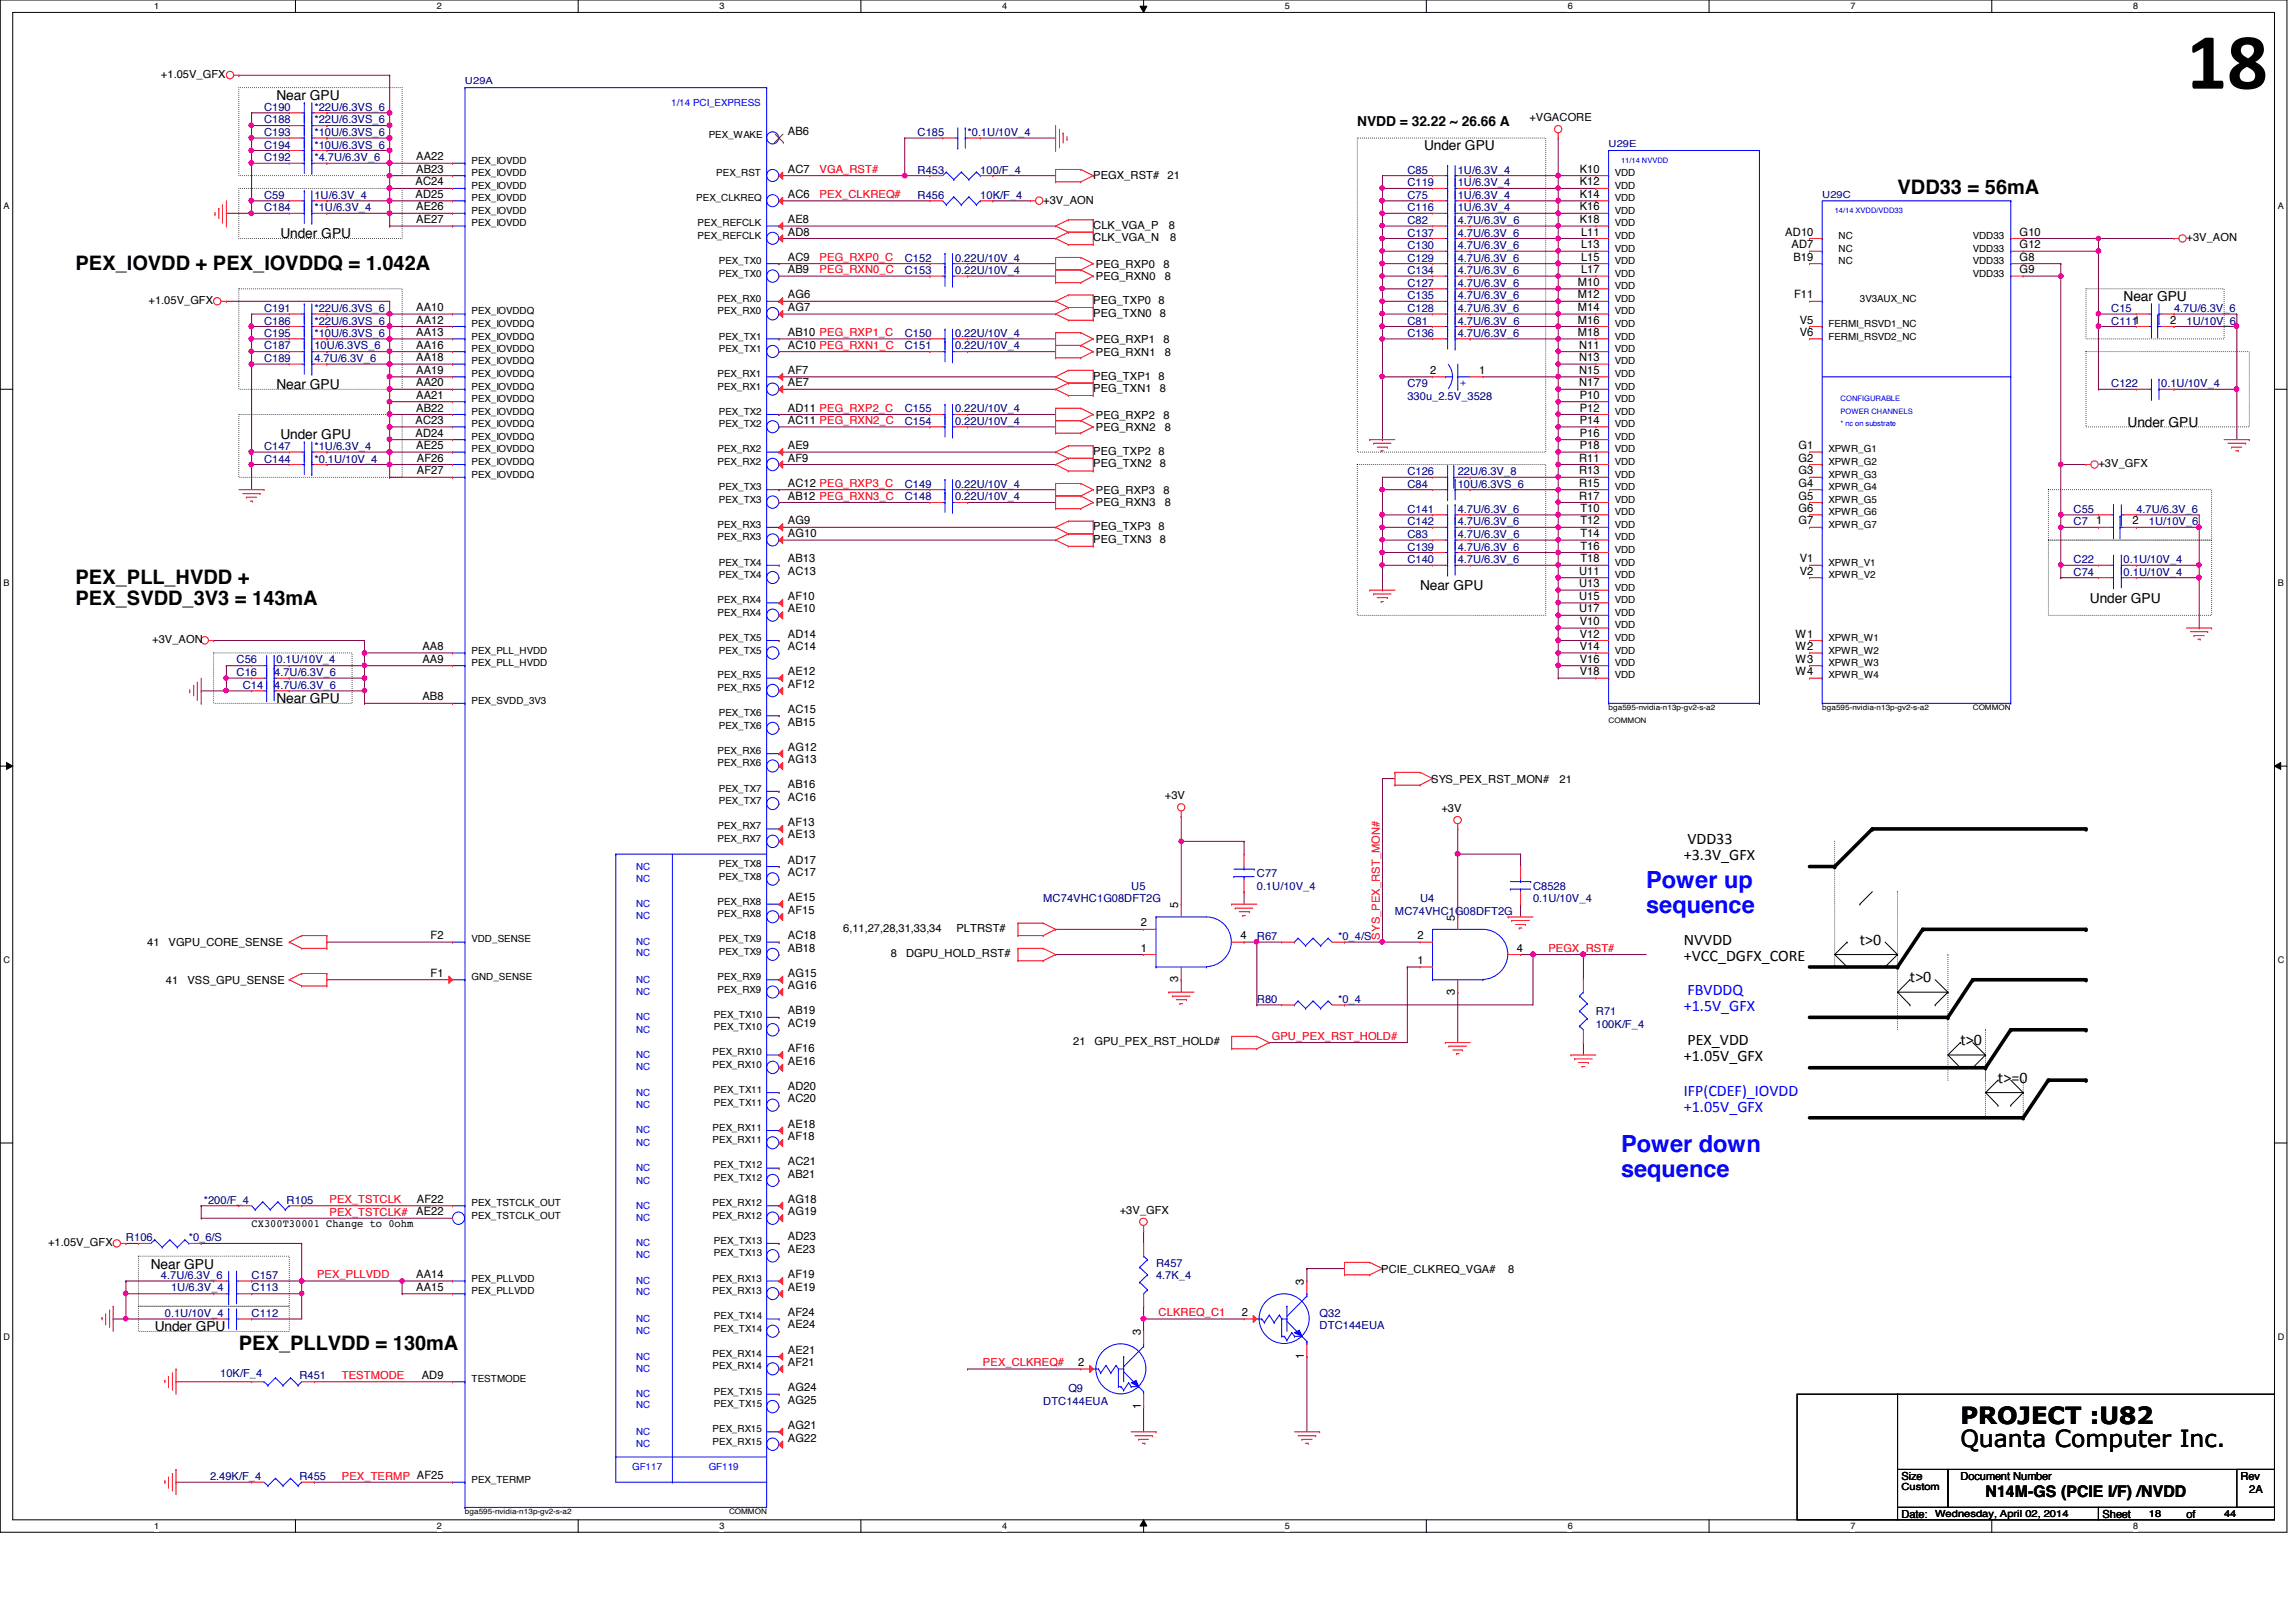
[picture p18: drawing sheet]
<svg xmlns="http://www.w3.org/2000/svg" width="297mm" height="210mm" viewBox="0 0 297 210" stroke-linecap="round" stroke-linejoin="round" font-family="sans-serif">
<defs><g id="words">
<text font-size="10.4" x="282.9" y="11.5">18</text>
<g font-size="3" fill="#00f">
<text x="213" y="115">Power up</text>
<text x="213" y="118.1">sequence</text>
<text x="209.7" y="149.1">Power down</text>
<text x="209.7" y="152.3">sequence</text>
</g>
<g font-size="3">
<text x="253.6" y="184.3">PROJECT :U82</text>
<text x="253.6" y="187.2">Quanta Computer Inc.</text>
</g>
<g font-size="2.6">
<text x="245.5" y="25.1">VDD33 = 56mA</text>
<text x="9.8" y="34.9">PEX_IOVDD + PEX_IOVDDQ = 1.042A</text>
<text x="9.8" y="75.6">PEX_PLL_HVDD +</text>
<text x="9.8" y="78.2">PEX_SVDD_3V3 = 143mA</text>
<text x="30.9" y="174.7">PEX_PLLVDD = 130mA</text>
</g>
<g font-size="2.1">
<text x="217.8" y="111.3">+3.3V_GFX</text>
<text x="218.3" y="109.3">VDD33</text>
<text x="217.8" y="122.3">NVVDD</text>
<text x="217.8" y="124.3">+VCC_DGFX_CORE</text>
<text x="240.6" y="122.3">t&gt;0</text>
<text x="247.1" y="127.1">t&gt;0</text>
<text x="217.8" y="137.3">+1.05V_GFX</text>
<text x="218.3" y="135.3">PEX_VDD</text>
<text x="253.6" y="135.3">t&gt;0</text>
<text x="258.5" y="140.2">t&gt;=0</text>
<text x="256.9" y="193.7">N14M-GS (PCIE I/F) /NVDD</text>
</g>
<g font-size="2.1" fill="#00f">
<text x="217.8" y="130.9">+1.5V_GFX</text>
<text x="218.3" y="128.8">FBVDDQ</text>
<text x="217.8" y="141.8">IFP(CDEF)_IOVDD</text>
<text x="217.8" y="143.8">+1.05V_GFX</text>
</g>
<g font-size="1.8">
<text x="35.8" y="13">Near GPU</text>
<text x="175.6" y="16.3">NVDD = 32.22 ~ 26.66 A</text>
<text x="184.2" y="19.5">Under GPU</text>
<text x="36.3" y="30.9">Under GPU</text>
<text x="274.7" y="39">Near GPU</text>
<text x="35.8" y="50.4">Near GPU</text>
<text x="36.3" y="56.9">Under GPU</text>
<text x="275.2" y="55.2">Under GPU</text>
<text x="183.7" y="76.4">Near GPU</text>
<text x="270.4" y="78">Under GPU</text>
<text x="35.8" y="91">Near GPU</text>
<text x="19.5" y="164.2">Near GPU</text>
<text x="20" y="172.3">Under GPU</text>
</g>
<g font-size="1.5">
<text x="101.9" y="17.5">AB6</text>
<text x="53.8" y="22.4">AB23</text>
<text x="53.8" y="20.7">AA22</text>
<text x="101.9" y="22.4">AC7</text>
<text x="204.4" y="22.4">K10</text>
<text x="53.8" y="25.6">AD25</text>
<text x="53.8" y="24">AC24</text>
<text x="53.8" y="28.9">AE27</text>
<text x="53.8" y="27.2">AE26</text>
<text x="101.9" y="28.9">AE8</text>
<text x="101.9" y="25.6">AC6</text>
<text x="204.4" y="28.9">K18</text>
<text x="204.4" y="27.2">K16</text>
<text x="204.4" y="25.6">K14</text>
<text x="204.4" y="24">K12</text>
<text x="101.9" y="35.3">AB9</text>
<text x="101.9" y="33.7">AC9</text>
<text x="101.9" y="30.5">AD8</text>
<text x="204.6" y="35.3">L17</text>
<text x="204.6" y="33.7">L15</text>
<text x="204.6" y="32.1">L13</text>
<text x="204.6" y="30.5">L11</text>
<text x="231" y="30.5">AD10</text>
<text x="231.8" y="32.1">AD7</text>
<text x="232" y="33.7">B19</text>
<text x="261.3" y="35.3">G9</text>
<text x="261.3" y="33.7">G8</text>
<text x="261.3" y="32.1">G12</text>
<text x="261.3" y="30.5">G10</text>
<text x="53.8" y="41.9">AA12</text>
<text x="53.8" y="40.3">AA10</text>
<text x="101.9" y="40.3">AG7</text>
<text x="101.9" y="38.6">AG6</text>
<text x="204.1" y="41.9">M16</text>
<text x="204.1" y="40.3">M14</text>
<text x="204.1" y="38.6">M12</text>
<text x="204.1" y="37">M10</text>
<text x="232.1" y="38.6">F11</text>
<text x="232.8" y="41.9">V5</text>
<text x="280.8" y="41.9">2</text>
<text x="53.8" y="46.7">AA18</text>
<text x="53.8" y="45.1">AA16</text>
<text x="53.8" y="43.5">AA13</text>
<text x="101.9" y="45.1">AC10 PEG_RXN1_C</text>
<text x="101.9" y="43.5">AB10 PEG_RXP1_C</text>
<text x="204.1" y="43.5">M18</text>
<text x="204.3" y="46.7">N13</text>
<text x="204.3" y="45.1">N11</text>
<text x="232.8" y="43.5">V6</text>
<text x="53.8" y="53.3">AB22</text>
<text x="53.8" y="51.6">AA21</text>
<text x="53.8" y="50">AA20</text>
<text x="53.8" y="48.4">AA19</text>
<text x="101.9" y="53.3">AD11 PEG_RXP2_C</text>
<text x="101.9" y="50">AE7</text>
<text x="101.9" y="48.4">AF7</text>
<text x="185" y="48.4">2</text>
<text x="191.3" y="48.4">1</text>
<text x="204.3" y="50">N17</text>
<text x="204.3" y="48.4">N15</text>
<text x="204.4" y="53.3">P12</text>
<text x="204.4" y="51.6">P10</text>
<text x="53.8" y="56.5">AD24</text>
<text x="53.8" y="54.9">AC23</text>
<text x="53.8" y="58.1">AE25</text>
<text x="53.9" y="59.7">AF26</text>
<text x="101.9" y="59.7">AF9</text>
<text x="101.9" y="58.1">AE9</text>
<text x="101.9" y="54.9">AC11 PEG_RXN2_C</text>
<text x="204.3" y="59.7">R11</text>
<text x="204.4" y="58.1">P18</text>
<text x="204.4" y="56.5">P16</text>
<text x="204.4" y="54.9">P14</text>
<text x="232.7" y="59.7">G2</text>
<text x="232.7" y="58.1">G1</text>
<text x="53.9" y="61.4">AF27</text>
<text x="101.9" y="64.6">AB12 PEG_RXN3_C</text>
<text x="101.9" y="63">AC12 PEG_RXP3_C</text>
<text x="204.3" y="64.6">R17</text>
<text x="204.3" y="63">R15</text>
<text x="204.3" y="61.4">R13</text>
<text x="232.7" y="64.6">G5</text>
<text x="232.7" y="63">G4</text>
<text x="232.7" y="61.4">G3</text>
<text x="101.9" y="69.5">AG10</text>
<text x="101.9" y="67.9">AG9</text>
<text x="204.5" y="71.1">T16</text>
<text x="204.5" y="69.5">T14</text>
<text x="204.5" y="67.9">T12</text>
<text x="204.5" y="66.3">T10</text>
<text x="232.7" y="67.9">G7</text>
<text x="232.7" y="66.3">G6</text>
<text x="271.2" y="67.9">1</text>
<text x="275.9" y="67.9">2</text>
<text x="101.9" y="77.6">AF10</text>
<text x="101.9" y="74.4">AC13</text>
<text x="101.9" y="72.8">AB13</text>
<text x="204.3" y="77.6">U15</text>
<text x="204.3" y="76">U13</text>
<text x="204.3" y="74.4">U11</text>
<text x="204.5" y="72.8">T18</text>
<text x="232.8" y="74.4">V2</text>
<text x="232.8" y="72.8">V1</text>
<text x="101.9" y="82.5">AD14</text>
<text x="101.9" y="79.2">AE10</text>
<text x="204.3" y="79.2">U17</text>
<text x="204.4" y="82.5">V12</text>
<text x="204.4" y="80.9">V10</text>
<text x="232.3" y="82.5">W1</text>
<text x="54.6" y="85.8">AA9</text>
<text x="54.6" y="84.1">AA8</text>
<text x="101.9" y="89">AF12</text>
<text x="101.9" y="87.4">AE12</text>
<text x="101.9" y="84.1">AC14</text>
<text x="204.4" y="87.4">V18</text>
<text x="204.4" y="85.8">V16</text>
<text x="204.4" y="84.1">V14</text>
<text x="232.3" y="87.4">W4</text>
<text x="232.3" y="85.8">W3</text>
<text x="232.3" y="84.1">W2</text>
<text x="54.6" y="90.6">AB8</text>
<text x="101.9" y="93.9">AB15</text>
<text x="101.9" y="92.2">AC15</text>
<text x="101.9" y="98.8">AG13</text>
<text x="101.9" y="97.2">AG12</text>
<text x="101.9" y="106.9">AF13</text>
<text x="101.9" y="103.6">AC16</text>
<text x="101.9" y="102">AB16</text>
<text x="101.9" y="113.4">AC17</text>
<text x="101.9" y="111.8">AD17</text>
<text x="101.9" y="108.5">AE13</text>
<text x="101.9" y="118.3">AF15</text>
<text x="101.9" y="116.6">AE15</text>
<text x="147.6" y="119.9">2</text>
<text x="152.4" y="117.5" transform="rotate(-90 152.4 117.5)">5</text>
<text x="188.2" y="119.1" transform="rotate(-90 188.2 119.1)">5</text>
<text x="55.7" y="121.5">F2</text>
<text x="101.9" y="123.1">AB18</text>
<text x="101.9" y="121.5">AC18</text>
<text x="147.6" y="123.1">1</text>
<text x="160.5" y="121.5">4</text>
<text x="183.4" y="121.5">2</text>
<text x="183.4" y="124.8">1</text>
<text x="196.3" y="123.1">4</text>
<text x="55.7" y="126.4">F1</text>
<text x="101.9" y="131.3">AB19</text>
<text x="101.9" y="128">AG16</text>
<text x="101.9" y="126.4">AG15</text>
<text x="152.4" y="127.1" transform="rotate(-90 152.4 127.1)">3</text>
<text x="188.2" y="128.7" transform="rotate(-90 188.2 128.7)">3</text>
<text x="101.9" y="137.8">AE16</text>
<text x="101.9" y="136.1">AF16</text>
<text x="101.9" y="132.9">AC19</text>
<text x="101.9" y="142.7">AC20</text>
<text x="101.9" y="141">AD20</text>
<text x="101.9" y="147.5">AF18</text>
<text x="101.9" y="145.9">AE18</text>
<text x="53.9" y="155.7">AF22</text>
<text x="101.9" y="155.7">AG18</text>
<text x="101.9" y="152.4">AB21</text>
<text x="101.9" y="150.8">AC21</text>
<text x="53.8" y="157.3">AE22</text>
<text x="101.9" y="160.5">AD23</text>
<text x="101.9" y="157.3">AG19</text>
<text x="53.8" y="167">AA15</text>
<text x="53.8" y="165.4">AA14</text>
<text x="101.9" y="167">AE19</text>
<text x="101.9" y="165.4">AF19</text>
<text x="101.9" y="162.2">AE23</text>
<text x="168.7" y="166.3" transform="rotate(-90 168.7 166.3)">3</text>
<text x="101.9" y="171.9">AE24</text>
<text x="101.9" y="170.3">AF24</text>
<text x="147.6" y="172.8" transform="rotate(-90 147.6 172.8)">3</text>
<text x="160.7" y="170.3">2</text>
<text x="54.6" y="178.4">AD9</text>
<text x="101.9" y="176.8">AF21</text>
<text x="101.9" y="175.2">AE21</text>
<text x="139.5" y="176.8">2</text>
<text x="168.7" y="175.9" transform="rotate(-90 168.7 175.9)">1</text>
<text x="101.9" y="184.9">AG21</text>
<text x="101.9" y="181.7">AG25</text>
<text x="101.9" y="180">AG24</text>
<text x="147.6" y="182.4" transform="rotate(-90 147.6 182.4)">1</text>
<text x="101.9" y="186.6">AG22</text>
</g>
<g font-size="1.4">
<text x="20.8" y="10.1">+1.05V_GFX</text>
<text x="197.9" y="15.7">+VGACORE</text>
<text x="141.4" y="23.1">PEGX_RST#</text>
<text x="151" y="23.1">21</text>
<text x="135" y="26.4">+3V_AON</text>
<text x="141.4" y="29.6">CLK_VGA_P</text>
<text x="151.2" y="29.6">8</text>
<text x="141.4" y="31.2">CLK_VGA_N</text>
<text x="141.8" y="34.7">PEG_RXP0</text>
<text x="150.5" y="34.7">8</text>
<text x="151.4" y="31.2">8</text>
<text x="282.9" y="31.2">+3V_AON</text>
<text x="19.2" y="39.4">+1.05V_GFX</text>
<text x="141.4" y="39.4">PEG_TXP0 8</text>
<text x="141.4" y="41">PEG_TXN0</text>
<text x="141.8" y="36.3">PEG_RXN0</text>
<text x="150.1" y="41">8</text>
<text x="150.7" y="36.3">8</text>
<text x="141.8" y="46.1">PEG_RXN1</text>
<text x="141.8" y="44.4">PEG_RXP1</text>
<text x="150.5" y="44.4">8</text>
<text x="150.7" y="46.1">8</text>
<text x="141.4" y="49.1">PEG_TXP1 8</text>
<text x="141.4" y="50.8">PEG_TXN1</text>
<text x="150.1" y="50.8">8</text>
<text x="141.4" y="58.9">PEG_TXP2 8</text>
<text x="141.8" y="54.2">PEG_RXP2</text>
<text x="141.8" y="55.8">PEG_RXN2</text>
<text x="150.5" y="54.2">8</text>
<text x="150.7" y="55.8">8</text>
<text x="141.4" y="60.5">PEG_TXN2</text>
<text x="141.8" y="63.9">PEG_RXP3</text>
<text x="141.8" y="65.5">PEG_RXN3</text>
<text x="150.1" y="60.5">8</text>
<text x="150.5" y="63.9">8</text>
<text x="150.7" y="65.5">8</text>
<text x="271.5" y="60.5">+3V_GFX</text>
<text x="141.4" y="68.6">PEG_TXP3 8</text>
<text x="141.4" y="70.3">PEG_TXN3</text>
<text x="150.1" y="70.3">8</text>
<text x="19.7" y="83.3">+3V_AON</text>
<text x="185.2" y="101.3">SYS_PEX_RST_MON#</text>
<text x="201.8" y="101.3">21</text>
<text x="150.7" y="103.4">+3V</text>
<text x="186.5" y="105.1">+3V</text>
<text x="19" y="122.4">41</text>
<text x="21.8" y="122.4">VGPU_CORE_SENSE</text>
<text x="109.1" y="120.6">6,11,27,28,31,33,34</text>
<text x="115.3" y="123.9">8</text>
<text x="117.2" y="123.9">DGPU_HOLD_RST#</text>
<text x="123.7" y="120.6">PLTRST#</text>
<text x="21.5" y="127.3">41</text>
<text x="24.3" y="127.3">VSS_GPU_SENSE</text>
<text x="138.9" y="135.3">21</text>
<text x="141.6" y="135.3">GPU_PEX_RST_HOLD#</text>
<text x="6.2" y="161.3">+1.05V_GFX</text>
<text x="32.6" y="158.8">CX300T30001 Change to 0ohm</text>
<text x="144.9" y="157.1">+3V_GFX</text>
<text x="178.7" y="164.7">PCIE_CLKREQ_VGA#</text>
<text x="195.1" y="164.7">8</text>
<text x="246" y="191.5">Size</text>
<text x="253.6" y="191.5">Document Number</text>
<text x="289.9" y="191.5">Rev</text>
<text x="246" y="196.4">Date:</text>
<text x="272" y="196.4">Sheet</text>
<text x="282.9" y="196.4">of</text>
<text x="291" y="193.2">2A</text>
</g>
<g font-size="1.4" fill="#000080">
<text x="34.2" y="17.6">C193</text>
<text x="34.2" y="14.4">C190</text>
<text x="34.2" y="16">C188</text>
<text x="40.7" y="17.6">*10U/6.3VS_6</text>
<text x="40.7" y="14.4">*22U/6.3VS_6</text>
<text x="40.7" y="16">*22U/6.3VS_6</text>
<text x="118.7" y="17.6">C185</text>
<text x="125.2" y="17.6">*0.1U/10V_4</text>
<text x="34.2" y="20.8">C192</text>
<text x="34.2" y="19.2">C194</text>
<text x="40.7" y="20.8">*4.7U/6.3V_6</text>
<text x="40.7" y="19.2">*10U/6.3VS_6</text>
<text x="118.7" y="22.5">R453</text>
<text x="126.8" y="22.5">100/F_4</text>
<text x="182.1" y="22.5">C85</text>
<text x="188.6" y="22.5">1U/6.3V_4</text>
<text x="34.2" y="25.7">C59</text>
<text x="34.2" y="27.3">C184</text>
<text x="40.7" y="27.3">*1U/6.3V_4</text>
<text x="40.7" y="25.7">1U/6.3V_4</text>
<text x="118.7" y="25.7">R456</text>
<text x="126.8" y="25.7">10K/F_4</text>
<text x="182.1" y="24.1">C119</text>
<text x="182.1" y="25.7">C75</text>
<text x="182.1" y="27.3">C116</text>
<text x="182.1" y="29">C82</text>
<text x="188.6" y="24.1">1U/6.3V_4</text>
<text x="188.6" y="27.3">1U/6.3V_4</text>
<text x="188.6" y="25.7">1U/6.3V_4</text>
<text x="188.6" y="29">4.7U/6.3V_6</text>
<text x="117" y="35.5">C153</text>
<text x="117" y="33.9">C152</text>
<text x="123.6" y="35.5">0.22U/10V_4</text>
<text x="123.6" y="33.9">0.22U/10V_4</text>
<text x="182.1" y="35.5">C134</text>
<text x="182.1" y="30.6">C137</text>
<text x="182.1" y="32.2">C130</text>
<text x="182.1" y="33.9">C129</text>
<text x="188.6" y="35.5">4.7U/6.3V_6</text>
<text x="188.6" y="30.6">4.7U/6.3V_6</text>
<text x="188.6" y="32.2">4.7U/6.3V_6</text>
<text x="188.6" y="33.9">4.7U/6.3V_6</text>
<text x="34.2" y="40.3">C191</text>
<text x="34.2" y="42">C186</text>
<text x="40.7" y="40.3">*22U/6.3VS_6</text>
<text x="40.7" y="42">*22U/6.3VS_6</text>
<text x="182.1" y="42">C81</text>
<text x="182.1" y="40.3">C128</text>
<text x="182.1" y="37.1">C127</text>
<text x="182.1" y="38.7">C135</text>
<text x="188.6" y="40.3">4.7U/6.3V_6</text>
<text x="188.6" y="37.1">4.7U/6.3V_6</text>
<text x="188.6" y="38.7">4.7U/6.3V_6</text>
<text x="188.6" y="42">4.7U/6.3V_6</text>
<text x="273.1" y="40.3">C15</text>
<text x="273.1" y="42">C1111</text>
<text x="281.3" y="40.3">4.7U/6.3V_6</text>
<text x="282.9" y="42">1U/10V_6</text>
<text x="34.2" y="45.2">C187</text>
<text x="34.2" y="46.9">C189</text>
<text x="34.2" y="43.6">C195</text>
<text x="40.7" y="45.2">10U/6.3VS_6</text>
<text x="40.7" y="46.9">4.7U/6.3V_6</text>
<text x="40.7" y="43.6">*10U/6.3VS_6</text>
<text x="117" y="43.6">C150</text>
<text x="117" y="45.2">C151</text>
<text x="123.6" y="43.6">0.22U/10V_4</text>
<text x="123.6" y="45.2">0.22U/10V_4</text>
<text x="182.1" y="43.6">C136</text>
<text x="188.6" y="43.6">4.7U/6.3V_6</text>
<text x="117" y="53.3">C155</text>
<text x="123.6" y="53.3">0.22U/10V_4</text>
<text x="182.1" y="50.1">C79</text>
<text x="182.1" y="51.7">330u_2.5V_3528</text>
<text x="273.1" y="50.1">C122</text>
<text x="279.6" y="50.1">0.1U/10V_4</text>
<text x="34.2" y="58.3">C147</text>
<text x="34.2" y="59.9">C144</text>
<text x="40.7" y="58.3">*1U/6.3V_4</text>
<text x="40.7" y="59.9">*0.1U/10V_4</text>
<text x="117" y="55">C154</text>
<text x="123.6" y="55">0.22U/10V_4</text>
<text x="117" y="63.1">C149</text>
<text x="117" y="64.7">C148</text>
<text x="123.6" y="63.1">0.22U/10V_4</text>
<text x="123.6" y="64.7">0.22U/10V_4</text>
<text x="182.1" y="61.5">C126</text>
<text x="182.1" y="63.1">C84</text>
<text x="188.6" y="61.5">22U/6.3V_8</text>
<text x="188.6" y="63.1">10U/6.3VS_6</text>
<text x="182.1" y="66.4">C141</text>
<text x="182.1" y="68">C142</text>
<text x="182.1" y="69.6">C83</text>
<text x="182.1" y="71.2">C139</text>
<text x="188.6" y="66.4">4.7U/6.3V_6</text>
<text x="188.6" y="68">4.7U/6.3V_6</text>
<text x="188.6" y="71.2">4.7U/6.3V_6</text>
<text x="188.6" y="69.6">4.7U/6.3V_6</text>
<text x="268.3" y="66.4">C55</text>
<text x="268.3" y="68">C7</text>
<text x="276.4" y="66.4">4.7U/6.3V_6</text>
<text x="278" y="68">1U/10V_6</text>
<text x="182.1" y="72.9">C140</text>
<text x="188.6" y="72.9">4.7U/6.3V_6</text>
<text x="268.3" y="74.5">C74</text>
<text x="268.3" y="72.9">C22</text>
<text x="274.7" y="74.5">0.1U/10V_4</text>
<text x="274.7" y="72.9">0.1U/10V_4</text>
<text x="30.6" y="87.5">C16</text>
<text x="30.6" y="85.9">C56</text>
<text x="31.4" y="89.1">C14</text>
<text x="35.5" y="87.5">4.7U/6.3V_6</text>
<text x="35.5" y="89.1">4.7U/6.3V_6</text>
<text x="35.8" y="85.9">0.1U/10V_4</text>
<text x="162.6" y="113.5">C77</text>
<text x="135" y="116.8">MC74VHC1G08DFT2G</text>
<text x="146.3" y="115.1">U5</text>
<text x="162.6" y="115.1">0.1U/10V_4</text>
<text x="180.5" y="118.4">MC74VHC1G08DFT2G</text>
<text x="183.7" y="116.8">U4</text>
<text x="198.3" y="115.1">C8528</text>
<text x="198.3" y="116.8">0.1U/10V_4</text>
<text x="162.6" y="121.6">R67</text>
<text x="173.1" y="121.6">*0_4/S</text>
<text x="162.6" y="129.8">R80</text>
<text x="173.1" y="129.8">*0_4</text>
<text x="206.5" y="131.4">R71</text>
<text x="206.5" y="133">100K/F_4</text>
<text x="26.4" y="155.8">*200/F_4</text>
<text x="37.1" y="155.8">R105</text>
<text x="16.3" y="160.7">R106</text>
<text x="24.4" y="160.7">*0_6/S</text>
<text x="20.8" y="165.5">4.7U/6.3V_6</text>
<text x="22.1" y="167.1">1U/6.3V_4</text>
<text x="32.6" y="167.1">C113</text>
<text x="32.6" y="165.5">C157</text>
<text x="149.6" y="163.9">R457</text>
<text x="149.6" y="165.5">4.7K_4</text>
<text x="21.3" y="170.4">0.1U/10V_4</text>
<text x="32.6" y="170.4">C112</text>
<text x="170.7" y="170.4">Q32</text>
<text x="170.7" y="172">DTC144EUA</text>
<text x="28.5" y="178.2">10K/F_4</text>
<text x="38.7" y="178.5">R451</text>
<text x="135" y="181.8">DTC144EUA</text>
<text x="138.2" y="180.2">Q9</text>
<text x="27.2" y="191.5">2.49K/F_4</text>
<text x="38.7" y="191.5">R455</text>
</g>
<g font-size="1.4" fill="#f00">
<text x="106" y="22.4">VGA_RST#</text>
<text x="106" y="25.7">PEX_CLKREQ#</text>
<text x="106" y="33.8">PEG_RXP0_C</text>
<text x="106" y="35.4">PEG_RXN0_C</text>
<text x="178.5" y="121.6" transform="rotate(-90 178.5 121.6)">SYS_PEX_RST_MON#</text>
<text x="200.3" y="123.2">PEGX_RST#</text>
<text x="164.5" y="134.6">GPU_PEX_RST_HOLD#</text>
<text x="42.6" y="155.7">PEX_TSTCLK</text>
<text x="42.6" y="157.3">PEX_TSTCLK#</text>
<text x="41" y="165.4">PEX_PLLVDD</text>
<text x="149.9" y="170.3">CLKREQ_C1</text>
<text x="44.2" y="178.5">TESTMODE</text>
<text x="127.2" y="176.8">PEX_CLKREQ#</text>
<text x="44.2" y="191.5">PEX_TERMP AF25</text>
</g>
<text font-size="1.4" fill="#00f" x="188.8" y="49.2" transform="rotate(90 188.8 49.2)">+</text>
<g font-size="1.3" fill="#000080">
<text x="60.2" y="10.9">U29A</text>
<text x="208.1" y="19">U29E</text>
<text x="235.8" y="25.6">U29C</text>
</g>
<g font-size="1.3" fill="#00f">
<text x="86.8" y="13.7">1/14 PCI_EXPRESS</text>
<text x="82.3" y="112.5">NC</text>
<text x="82.3" y="114.1">NC</text>
<text x="82.3" y="117.4">NC</text>
<text x="82.3" y="118.9">NC</text>
<text x="82.3" y="122.3">NC</text>
<text x="82.3" y="123.7">NC</text>
<text x="82.3" y="128.8">NC</text>
<text x="82.3" y="127.2">NC</text>
<text x="82.3" y="132">NC</text>
<text x="82.3" y="133.6">NC</text>
<text x="82.3" y="136.9">NC</text>
<text x="82.3" y="138.5">NC</text>
<text x="82.3" y="141.8">NC</text>
<text x="82.3" y="143.4">NC</text>
<text x="82.3" y="146.6">NC</text>
<text x="82.3" y="148.3">NC</text>
<text x="82.3" y="151.6">NC</text>
<text x="82.3" y="153.2">NC</text>
<text x="82.3" y="161.3">NC</text>
<text x="82.3" y="158">NC</text>
<text x="82.3" y="156.4">NC</text>
<text x="82.3" y="162.8">NC</text>
<text x="82.3" y="167.6">NC</text>
<text x="82.3" y="166.2">NC</text>
<text x="82.3" y="171">NC</text>
<text x="82.3" y="172.7">NC</text>
<text x="82.3" y="175.9">NC</text>
<text x="82.3" y="177.5">NC</text>
<text x="82.3" y="185.7">NC</text>
<text x="82.3" y="182.2">NC</text>
<text x="82.3" y="180.8">NC</text>
<text x="81.8" y="190.2">GF117</text>
<text x="82.3" y="187.3">NC</text>
<text x="91.7" y="190.2">GF119</text>
</g>
<g font-size="1.3">
<text x="91.7" y="17.9">PEX_WAKE</text>
<text x="61" y="22.8">PEX_IOVDD</text>
<text x="61" y="21.2">PEX_IOVDD</text>
<text x="92.7" y="22.8">PEX_RST</text>
<text x="208.9" y="22.8">VDD</text>
<text x="61" y="29.3">PEX_IOVDD</text>
<text x="61" y="27.7">PEX_IOVDD</text>
<text x="61" y="26">PEX_IOVDD</text>
<text x="61" y="24.4">PEX_IOVDD</text>
<text x="90.1" y="26">PEX_CLKREQ</text>
<text x="90.3" y="29.3">PEX_REFCLK</text>
<text x="208.9" y="29.3">VDD</text>
<text x="208.9" y="27.7">VDD</text>
<text x="208.9" y="26">VDD</text>
<text x="208.9" y="24.4">VDD</text>
<text x="90.3" y="30.9">PEX_REFCLK</text>
<text x="93" y="35.8">PEX_TX0</text>
<text x="93" y="34.2">PEX_TX0</text>
<text x="208.9" y="35.8">VDD</text>
<text x="208.9" y="34.2">VDD</text>
<text x="208.9" y="32.6">VDD</text>
<text x="208.9" y="30.9">VDD</text>
<text x="237.9" y="34.2">NC</text>
<text x="237.9" y="32.6">NC</text>
<text x="237.9" y="30.9">NC</text>
<text x="255.2" y="35.8">VDD33</text>
<text x="255.2" y="34.2">VDD33</text>
<text x="255.2" y="32.6">VDD33</text>
<text x="255.2" y="30.9">VDD33</text>
<text x="61" y="40.7">PEX_IOVDDQ</text>
<text x="92.8" y="40.7">PEX_RX0</text>
<text x="92.8" y="39">PEX_RX0</text>
<text x="208.9" y="40.7">VDD</text>
<text x="208.9" y="39">VDD</text>
<text x="208.9" y="37.4">VDD</text>
<text x="240.6" y="39">3V3AUX_NC</text>
<text x="61" y="47.2">PEX_IOVDDQ</text>
<text x="61" y="45.6">PEX_IOVDDQ</text>
<text x="61" y="43.9">PEX_IOVDDQ</text>
<text x="61" y="42.3">PEX_IOVDDQ</text>
<text x="93" y="45.6">PEX_TX1</text>
<text x="93" y="43.9">PEX_TX1</text>
<text x="208.9" y="47.2">VDD</text>
<text x="208.9" y="45.6">VDD</text>
<text x="208.9" y="43.9">VDD</text>
<text x="208.9" y="42.3">VDD</text>
<text x="236.6" y="43.9">FERMI_RSVD2_NC</text>
<text x="236.6" y="42.3">FERMI_RSVD1_NC</text>
<text x="61" y="53.7">PEX_IOVDDQ</text>
<text x="61" y="52.1">PEX_IOVDDQ</text>
<text x="61" y="50.4">PEX_IOVDDQ</text>
<text x="61" y="48.8">PEX_IOVDDQ</text>
<text x="92.8" y="50.4">PEX_RX1</text>
<text x="92.8" y="48.8">PEX_RX1</text>
<text x="93" y="53.7">PEX_TX2</text>
<text x="208.9" y="53.7">VDD</text>
<text x="208.9" y="52.1">VDD</text>
<text x="208.9" y="50.4">VDD</text>
<text x="208.9" y="48.8">VDD</text>
<text x="61" y="58.5">PEX_IOVDDQ</text>
<text x="61" y="56.9">PEX_IOVDDQ</text>
<text x="61" y="55.3">PEX_IOVDDQ</text>
<text x="92.8" y="58.5">PEX_RX2</text>
<text x="93" y="55.3">PEX_TX2</text>
<text x="208.9" y="58.5">VDD</text>
<text x="208.9" y="56.9">VDD</text>
<text x="208.9" y="55.3">VDD</text>
<text x="236.6" y="58.5">XPWR_G1</text>
<text x="61" y="61.8">PEX_IOVDDQ</text>
<text x="61" y="60.2">PEX_IOVDDQ</text>
<text x="92.8" y="60.2">PEX_RX2</text>
<text x="93" y="65.1">PEX_TX3</text>
<text x="93" y="63.4">PEX_TX3</text>
<text x="208.9" y="65.1">VDD</text>
<text x="208.9" y="63.4">VDD</text>
<text x="208.9" y="61.8">VDD</text>
<text x="208.9" y="60.2">VDD</text>
<text x="236.6" y="65.1">XPWR_G5</text>
<text x="236.6" y="63.4">XPWR_G4</text>
<text x="236.6" y="61.8">XPWR_G3</text>
<text x="236.6" y="60.2">XPWR_G2</text>
<text x="92.8" y="69.9">PEX_RX3</text>
<text x="92.8" y="68.3">PEX_RX3</text>
<text x="208.9" y="71.5">VDD</text>
<text x="208.9" y="69.9">VDD</text>
<text x="208.9" y="68.3">VDD</text>
<text x="208.9" y="66.7">VDD</text>
<text x="236.6" y="68.3">XPWR_G7</text>
<text x="236.6" y="66.7">XPWR_G6</text>
<text x="93" y="74.8">PEX_TX4</text>
<text x="93" y="73.2">PEX_TX4</text>
<text x="208.9" y="76.5">VDD</text>
<text x="208.9" y="74.8">VDD</text>
<text x="208.9" y="73.2">VDD</text>
<text x="236.6" y="74.8">XPWR_V2</text>
<text x="236.6" y="73.2">XPWR_V1</text>
<text x="92.8" y="79.7">PEX_RX4</text>
<text x="92.8" y="78.1">PEX_RX4</text>
<text x="93" y="82.9">PEX_TX5</text>
<text x="208.9" y="82.9">VDD</text>
<text x="208.9" y="81.3">VDD</text>
<text x="208.9" y="79.7">VDD</text>
<text x="208.9" y="78.1">VDD</text>
<text x="236.6" y="82.9">XPWR_W1</text>
<text x="61" y="86.2">PEX_PLL_HVDD</text>
<text x="61" y="84.6">PEX_PLL_HVDD</text>
<text x="92.8" y="89.5">PEX_RX5</text>
<text x="92.8" y="87.8">PEX_RX5</text>
<text x="93" y="84.6">PEX_TX5</text>
<text x="208.9" y="87.8">VDD</text>
<text x="208.9" y="86.2">VDD</text>
<text x="208.9" y="84.6">VDD</text>
<text x="236.6" y="87.8">XPWR_W4</text>
<text x="236.6" y="86.2">XPWR_W3</text>
<text x="236.6" y="84.6">XPWR_W2</text>
<text x="61" y="91.1">PEX_SVDD_3V3</text>
<text x="93" y="94.3">PEX_TX6</text>
<text x="93" y="92.7">PEX_TX6</text>
<text x="92.8" y="99.2">PEX_RX6</text>
<text x="92.8" y="97.6">PEX_RX6</text>
<text x="92.8" y="107.3">PEX_RX7</text>
<text x="93" y="104.1">PEX_TX7</text>
<text x="93" y="102.4">PEX_TX7</text>
<text x="92.8" y="109">PEX_RX7</text>
<text x="93" y="113.8">PEX_TX8</text>
<text x="93" y="112.2">PEX_TX8</text>
<text x="92.8" y="118.7">PEX_RX8</text>
<text x="92.8" y="117.1">PEX_RX8</text>
<text x="61" y="122">VDD_SENSE</text>
<text x="93" y="123.6">PEX_TX9</text>
<text x="93" y="122">PEX_TX9</text>
<text x="61" y="126.8">GND_SENSE</text>
<text x="92.4" y="131.7">PEX_TX10</text>
<text x="92.8" y="128.4">PEX_RX9</text>
<text x="92.8" y="126.8">PEX_RX9</text>
<text x="92.2" y="136.6">PEX_RX10</text>
<text x="92.4" y="133.3">PEX_TX10</text>
<text x="92.2" y="138.2">PEX_RX10</text>
<text x="92.4" y="143.1">PEX_TX11</text>
<text x="92.4" y="141.5">PEX_TX11</text>
<text x="92.2" y="148">PEX_RX11</text>
<text x="92.2" y="146.3">PEX_RX11</text>
<text x="92.4" y="152.8">PEX_TX12</text>
<text x="92.4" y="151.2">PEX_TX12</text>
<text x="61" y="157.7">PEX_TSTCLK_OUT</text>
<text x="61" y="156.1">PEX_TSTCLK_OUT</text>
<text x="92.2" y="157.7">PEX_RX12</text>
<text x="92.2" y="156.1">PEX_RX12</text>
<text x="92.4" y="161">PEX_TX13</text>
<text x="61" y="167.5">PEX_PLLVDD</text>
<text x="61" y="165.9">PEX_PLLVDD</text>
<text x="92.2" y="167.5">PEX_RX13</text>
<text x="92.2" y="165.9">PEX_RX13</text>
<text x="92.4" y="162.6">PEX_TX13</text>
<text x="92.4" y="172.3">PEX_TX14</text>
<text x="92.4" y="170.7">PEX_TX14</text>
<text x="61" y="178.9">TESTMODE</text>
<text x="92.2" y="177.2">PEX_RX14</text>
<text x="92.2" y="175.6">PEX_RX14</text>
<text x="92.2" y="185.3">PEX_RX15</text>
<text x="92.4" y="182.1">PEX_TX15</text>
<text x="92.4" y="180.5">PEX_TX15</text>
<text x="61" y="191.9">PEX_TERMP</text>
<text x="92.2" y="187">PEX_RX15</text>
<text x="246" y="192.8">Custom</text>
<text x="250.4" y="196.3">Wednesday, April 02, 2014</text>
<text x="278" y="196.3">18</text>
<text x="287.7" y="196.3">44</text>
</g>
<g font-size="1.2">
<text x="19.9" y="1.2">1</text>
<text x="56.5" y="1.2">2</text>
<text x="93.1" y="1.2">3</text>
<text x="129.7" y="1.2">4</text>
<text x="166.2" y="1.2">5</text>
<text x="202.8" y="1.2">6</text>
<text x="239.4" y="1.2">7</text>
<text x="276" y="1.2">8</text>
<text x=".5" y="27.1">A</text>
<text x="294.7" y="27.1">A</text>
<text x=".5" y="75.8">B</text>
<text x="294.7" y="75.8">B</text>
<text x=".5" y="124.6">C</text>
<text x="294.7" y="124.6">C</text>
<text x=".5" y="173.4">D</text>
<text x="294.7" y="173.4">D</text>
<text x="19.9" y="197.9">1</text>
<text x="56.5" y="197.9">2</text>
<text x="93.1" y="197.9">3</text>
<text x="129.7" y="197.9">4</text>
<text x="166.2" y="197.9">5</text>
<text x="202.8" y="197.9">6</text>
<text x="239.4" y="197.9">7</text>
<text x="276" y="197.9">8</text>
</g>
<g font-size="1" fill="#00f">
<text x="209.7" y="21">11/14 NVVDD</text>
<text x="237.4" y="27.5">14/14 XVDD/VDD33</text>
<text x="238.1" y="53.6">POWER CHANNELS</text>
<text x="238.1" y="51.9">CONFIGURABLE</text>
<text x="238.1" y="55.2">* nc on substrate</text>
</g>
<g font-size="1">
<text x="208.1" y="93.5">COMMON</text>
<text x="208.1" y="91.9">bga595-nvidia-n13p-gv2-s-a2</text>
<text x="235.8" y="91.9">bga595-nvidia-n13p-gv2-s-a2</text>
<text x="255.2" y="91.9">COMMON</text>
<text x="60.2" y="196">bga595-nvidia-n13p-gv2-s-a2</text>
<text x="94.3" y="196">COMMON</text>
</g>
</g></defs>
<path d="M0 0h295.9v198.3h-295.9zM1.6 1.6h292.7v195.1h-292.7z" fill="none" stroke="#000" stroke-width=".13"/>
<g fill="#fff">
<path d="M19.9 .2h.6v1.3h-.6z"/>
<path d="M19.9 196.8h.6v1.4h-.6z"/>
</g>
<path d="M38.2 0v1.6M38.2 196.7v1.6" fill="none" stroke="#000" stroke-width=".13"/>
<g fill="#fff">
<path d="M56.5 .2h.6v1.3h-.6z"/>
<path d="M56.5 196.8h.6v1.4h-.6z"/>
</g>
<path d="M74.8 0v1.6M74.8 196.7v1.6" fill="none" stroke="#000" stroke-width=".13"/>
<g fill="#fff">
<path d="M93.1 .2h.6v1.3h-.6z"/>
<path d="M93.1 196.8h.6v1.4h-.6z"/>
</g>
<path d="M111.4 0v1.6M111.4 196.7v1.6" fill="none" stroke="#000" stroke-width=".13"/>
<g fill="#fff">
<path d="M129.7 .2h.6v1.3h-.6z"/>
<path d="M129.7 196.8h.6v1.4h-.6z"/>
</g>
<path d="M147.5 .8h.9l-.4 .8zM148 0v1.6M148 196.7l.4 .8h-.9zM148 196.7v1.6" fill="none" stroke="#000" stroke-width=".13"/>
<path d="M147.5 .8h.9l-.4 .8zM148 196.7l.4 .8h-.9z" fill="#000"/>
<g fill="#fff">
<path d="M166.2 .2h.6v1.3h-.6z"/>
<path d="M166.2 196.8h.6v1.4h-.6z"/>
</g>
<path d="M184.5 0v1.6M184.5 196.7v1.6" fill="none" stroke="#000" stroke-width=".13"/>
<g fill="#fff">
<path d="M202.8 .2h.6v1.3h-.6z"/>
<path d="M202.8 196.8h.6v1.4h-.6z"/>
</g>
<path d="M221.1 0v1.6M221.1 196.7v1.6" fill="none" stroke="#000" stroke-width=".13"/>
<g fill="#fff">
<path d="M239.4 .2h.6v1.3h-.6z"/>
<path d="M239.4 196.8h.6v1.4h-.6z"/>
</g>
<path d="M257.7 0v1.6M257.7 196.7v1.6" fill="none" stroke="#000" stroke-width=".13"/>
<g fill="#fff">
<path d="M276 .2h.6v1.3h-.6z"/>
<path d="M276 196.8h.6v1.4h-.6z"/>
<path d="M.5 26h.7v1.3h-.7z"/>
<path d="M294.7 26h.7v1.3h-.7z"/>
<path d="M.5 74.8h.7v1.3h-.7z"/>
<path d="M294.7 74.8h.7v1.3h-.7z"/>
</g>
<path d="M0 50.4h1.6M294.3 50.4h1.6" fill="none" stroke="#000" stroke-width=".13"/>
<g fill="#fff">
<path d="M.5 123.5h.8v1.3h-.8z"/>
<path d="M294.7 123.5h.8v1.3h-.8z"/>
</g>
<path d="M0 99.1h1.6M.8 98.7l.8 .4-.8 .5zM294.3 99.1l.8-.4v.9zM294.3 99.1h1.6" fill="none" stroke="#000" stroke-width=".13"/>
<path d="M.8 98.7l.8 .4-.8 .5zM294.3 99.1l.8-.4v.9z" fill="#000"/>
<g fill="#fff">
<path d="M.5 172.3h.8v1.3h-.8z"/>
<path d="M294.7 172.3h.8v1.3h-.8z"/>
</g>
<g fill="none" stroke="#000" stroke-width=".13">
<path d="M240.6 117h.1M242.2 115.4l-1.6 1.6M237.4 123.5h8.1M237.4 123.5l1.6 1.6M239 121.9h.1M239 125.1h.1M239 121.9l-1.6 1.6M243.9 125.1h.1M243.9 121.9l1.6 1.6M245.5 123.5h.1M245.5 128.4h6.5M245.5 128.4l1.6 1.6"/>
<path d="M245.5 123.5l-1.6 1.6M247.1 126.8h.1M247.1 130h.1M247.1 126.8l-1.6 1.6M250.4 130h.1M250.4 126.8l1.6 1.6M252 128.4h.1M252 128.4l-1.6 1.6M252 136.5h4.9M252 136.5l1.6 1.7M253.6 138.2h.1M253.6 134.9h.1"/>
<path d="M253.6 134.9l-1.6 1.6M255.2 138.2h.1M255.2 134.9l1.7 1.6M256.9 136.5h.1M256.9 136.5l-1.7 1.7M258.5 139.8h.1M258.5 139.8l-1.6 1.6M260.1 139.8l1.6 1.6M0 147.9h1.6M256.9 141.4l1.6 1.6M256.9 141.4h4.8M258.5 143h.1"/>
<path d="M260.1 143h.1M261.7 141.4h.1M261.7 141.4l-1.6 1.6M294.3 147.9h1.6"/>
</g>
<g fill="none" stroke="#000" stroke-width=".13" stroke-dasharray="0 .3">
<path d="M30.9 11.3h21.1v11.4h-21.1zM175.6 17.9h24.4v40.6h-24.4zM30.9 24.4h21.1v6.5h-21.1zM30.9 37.4h21.1v13h-21.1zM269.9 37.4h17.8v6.5h-17.8zM30.9 53.6h21.1v8.2h-21.1zM269.9 45.5h21.1v9.7h-21.1zM175.6 60.1h24.4v19.5h-24.4zM265 63.4h21.1v6.5h-21.1zM265 69.9h21.1v9.7h-21.1zM27.6 84.5h17.9v6.5h-17.9zM237.4 108.9h.1"/>
<path d="M245.5 115.4h.1M237.4 125.1v-16.2M245.5 133.3v-17.9M252 131.7v-8.2M252 123.5h.1M252 139.8v-8.1M252 131.7h.1M256.9 138.2h.1M256.9 139.8v-6.5M256.9 133.3h.1M261.7 139.8h.1M256.9 144.7v-6.5"/>
<path d="M261.7 144.7v-4.9M17.9 169h19.5v3.3h-19.5zM17.9 162.6h19.5v6.4h-19.5z"/>
</g>
<path d="M269.9 107.3h-27.7l-4.8 4.8h-3.3M269.9 133.3h-9.8l-3.2 4.9h-22.8M269.9 126.8h-14.7l-3.2 4.9h-17.9M269.9 120.3h-21.2l-3.2 4.8h-11.4M269.9 139.8h-4.9l-3.3 4.9h-27.6" fill="none" stroke="#000" stroke-width=".47"/>
<g fill="#000">
<circle cx="237.4" cy="112.1" r=".23"/>
<circle cx="242.2" cy="107.3" r=".23"/>
<circle cx="269.9" cy="107.3" r=".23"/>
<circle cx="245.5" cy="125.1" r=".23"/>
<circle cx="248.7" cy="120.3" r=".23"/>
<circle cx="252" cy="131.7" r=".23"/>
<circle cx="255.2" cy="126.8" r=".23"/>
<circle cx="256.9" cy="138.2" r=".23"/>
<circle cx="260.1" cy="133.3" r=".23"/>
<circle cx="265" cy="139.8" r=".23"/>
<circle cx="269.9" cy="133.3" r=".23"/>
<circle cx="269.9" cy="139.8" r=".23"/>
<circle cx="269.9" cy="120.3" r=".23"/>
<circle cx="269.9" cy="126.8" r=".23"/>
<circle cx="261.7" cy="144.7" r=".23"/>
</g>
<path d="M50.4 21.1h.1M50.4 21.1h8.1" fill="none" stroke="#800040" stroke-width=".13"/>
<circle cx="50.4" cy="21.1" r=".31" fill="#f0f"/>
<circle cx="50.4" cy="21.1" r=".31" fill="none" stroke="#f0f" stroke-width=".13"/>
<path d="M50.4 19.5h.1M50.4 17.9v1.6" fill="none" stroke="#800040" stroke-width=".13"/>
<circle cx="50.4" cy="19.5" r=".31" fill="#f0f"/>
<circle cx="50.4" cy="19.5" r=".31" fill="none" stroke="#f0f" stroke-width=".13"/>
<path d="M50.4 26h.1M50.4 29.3h.1M50.4 27.6h.1M50.4 22.7h.1M50.4 24.4v1.6M50.4 29.3h8.1M50.4 27.6h8.1M50.4 22.7h8.1" fill="none" stroke="#800040" stroke-width=".13"/>
<circle cx="50.4" cy="22.7" r=".31" fill="#f0f"/>
<circle cx="50.4" cy="22.7" r=".31" fill="none" stroke="#f0f" stroke-width=".13"/>
<path d="M50.4 24.4h.1M50.4 22.7v1.7M50.4 24.4h8.1" fill="none" stroke="#800040" stroke-width=".13"/>
<circle cx="50.4" cy="24.3" r=".31" fill="#f0f"/>
<circle cx="50.4" cy="24.3" r=".31" fill="none" stroke="#f0f" stroke-width=".13"/>
<path d="M50.4 26h.1M50.4 26h8.1M42.3 45.5h.1M42.3 43.9h.1M42.3 58.5h.1M42.3 45.5h8.1M42.3 43.9h8.1M42.3 58.5h8.1M32.6 60.1h.1M32.6 60.1v3.3" fill="none" stroke="#800040" stroke-width=".13"/>
<circle cx="32.5" cy="60.1" r=".3" fill="#f0f"/>
<circle cx="32.5" cy="60.1" r=".3" fill="none" stroke="#f0f" stroke-width=".13"/>
<path d="M32.6 42.2h.1M32.6 40.6h.1M32.6 43.9h.1M32.6 42.2h4.8M32.6 40.6h4.8M32.6 43.9h4.8" fill="none" stroke="#800040" stroke-width=".13"/>
<circle cx="32.5" cy="43.9" r=".3" fill="#f0f"/>
<circle cx="32.5" cy="43.9" r=".3" fill="none" stroke="#f0f" stroke-width=".13"/>
<path d="M32.6 45.5h.1M32.6 45.5h4.8" fill="none" stroke="#800040" stroke-width=".13"/>
<circle cx="32.5" cy="45.5" r=".3" fill="#f0f"/>
<circle cx="32.5" cy="45.5" r=".3" fill="none" stroke="#f0f" stroke-width=".13"/>
<path d="M32.6 47.1h.1M32.6 58.5h.1M32.6 42.2h.1M32.6 47.1h4.8M32.6 58.5h4.8M32.6 42.2v1.7M42.3 47.1h.1M42.3 47.1h8.1M32.6 60.1h.1M32.6 60.1h4.8M42.3 60.1h.1M42.3 60.1h8.1" fill="none" stroke="#800040" stroke-width=".13"/>
<circle cx="32.5" cy="42.2" r=".31" fill="#f0f"/>
<circle cx="32.5" cy="42.2" r=".31" fill="none" stroke="#f0f" stroke-width=".13"/>
<path d="M32.6 47.1h.1M32.6 47.1v11.4" fill="none" stroke="#800040" stroke-width=".13"/>
<circle cx="32.5" cy="58.5" r=".31" fill="#f0f"/>
<circle cx="32.5" cy="58.5" r=".31" fill="none" stroke="#f0f" stroke-width=".13"/>
<circle cx="32.5" cy="47.1" r=".3" fill="#f0f"/>
<circle cx="32.5" cy="47.1" r=".3" fill="none" stroke="#f0f" stroke-width=".13"/>
<path d="M29.3 39h.1M29.3 39h21.1M32.6 43.9h.1M32.6 45.5h.1M32.6 40.6h.1M32.6 40.6v1.6M32.6 43.9v3.2M42.3 42.2h.1M42.3 40.6h.1M42.3 42.2h8.1M42.3 40.6h16.2M50.4 40.6h.1" fill="none" stroke="#800040" stroke-width=".13"/>
<circle cx="50.4" cy="40.6" r=".31" fill="#f0f"/>
<circle cx="50.4" cy="40.6" r=".31" fill="none" stroke="#f0f" stroke-width=".13"/>
<path d="M50.4 53.6h.1M50.4 53.6h8.1" fill="none" stroke="#800040" stroke-width=".13"/>
<circle cx="50.4" cy="53.6" r=".31" fill="#f0f"/>
<circle cx="50.4" cy="53.6" r=".31" fill="none" stroke="#f0f" stroke-width=".13"/>
<path d="M50.4 45.5h.1M50.4 45.5h8.1" fill="none" stroke="#800040" stroke-width=".13"/>
<circle cx="50.4" cy="45.5" r=".31" fill="#f0f"/>
<circle cx="50.4" cy="45.5" r=".31" fill="none" stroke="#f0f" stroke-width=".13"/>
<path d="M50.4 60.1h.1M50.4 60.1h8.1" fill="none" stroke="#800040" stroke-width=".13"/>
<circle cx="50.4" cy="60.1" r=".31" fill="#f0f"/>
<circle cx="50.4" cy="60.1" r=".31" fill="none" stroke="#f0f" stroke-width=".13"/>
<path d="M50.4 56.9h.1M50.4 56.9h8.1M50.4 61.8h.1M50.4 61.8h8.1" fill="none" stroke="#800040" stroke-width=".13"/>
<circle cx="50.4" cy="56.8" r=".31" fill="#f0f"/>
<circle cx="50.4" cy="56.8" r=".31" fill="none" stroke="#f0f" stroke-width=".13"/>
<path d="M50.4 43.9h.1M50.4 43.9h8.1" fill="none" stroke="#800040" stroke-width=".13"/>
<circle cx="50.4" cy="43.9" r=".31" fill="#f0f"/>
<circle cx="50.4" cy="43.9" r=".31" fill="none" stroke="#f0f" stroke-width=".13"/>
<path d="M50.4 42.2h.1M50.4 42.2h8.1" fill="none" stroke="#800040" stroke-width=".13"/>
<circle cx="50.4" cy="42.2" r=".32" fill="#f0f"/>
<circle cx="50.4" cy="42.2" r=".32" fill="none" stroke="#f0f" stroke-width=".13"/>
<path d="M50.4 58.5h.1M50.4 58.5h8.1" fill="none" stroke="#800040" stroke-width=".13"/>
<circle cx="50.4" cy="58.5" r=".32" fill="#f0f"/>
<circle cx="50.4" cy="58.5" r=".32" fill="none" stroke="#f0f" stroke-width=".13"/>
<path d="M50.4 48.8h.1M50.4 48.8h8.1" fill="none" stroke="#800040" stroke-width=".13"/>
<circle cx="50.4" cy="48.7" r=".31" fill="#f0f"/>
<circle cx="50.4" cy="48.7" r=".31" fill="none" stroke="#f0f" stroke-width=".13"/>
<path d="M50.4 47.1h.1M50.4 47.1h8.1" fill="none" stroke="#800040" stroke-width=".13"/>
<circle cx="50.4" cy="47.1" r=".31" fill="#f0f"/>
<circle cx="50.4" cy="47.1" r=".31" fill="none" stroke="#f0f" stroke-width=".13"/>
<path d="M50.4 55.2h.1M50.4 55.2h8.1" fill="none" stroke="#800040" stroke-width=".13"/>
<circle cx="50.4" cy="55.2" r=".31" fill="#f0f"/>
<circle cx="50.4" cy="55.2" r=".31" fill="none" stroke="#f0f" stroke-width=".13"/>
<path d="M32.6 58.5h.1M32.6 58.5v1.6M50.4 52h.1M50.4 50.4h.1M50.4 52h8.1M50.4 50.4h8.1M29.3 86.1h.1M29.3 86.1h3.3M47.2 84.5h.1M47.2 84.5h11.3" fill="none" stroke="#800040" stroke-width=".13"/>
<circle cx="47.2" cy="84.5" r=".3" fill="#f0f"/>
<circle cx="47.2" cy="84.5" r=".3" fill="none" stroke="#f0f" stroke-width=".13"/>
<path d="M29.3 87.8h.1M29.3 87.8v1.6" fill="none" stroke="#800040" stroke-width=".13"/>
<circle cx="29.3" cy="89.4" r=".3" fill="#f0f"/>
<circle cx="29.3" cy="89.4" r=".3" fill="none" stroke="#f0f" stroke-width=".13"/>
<circle cx="29.3" cy="87.8" r=".3" fill="#f0f"/>
<circle cx="29.3" cy="87.8" r=".3" fill="none" stroke="#f0f" stroke-width=".13"/>
<path d="M37.4 87.8h.1M37.4 87.8h9.8" fill="none" stroke="#800040" stroke-width=".13"/>
<circle cx="47.2" cy="87.8" r=".3" fill="#f0f"/>
<circle cx="47.2" cy="87.8" r=".3" fill="none" stroke="#f0f" stroke-width=".13"/>
<path d="M37.4 86.1h.1M37.4 86.1h9.8M47.2 91h.1M47.2 91h11.3" fill="none" stroke="#800040" stroke-width=".13"/>
<circle cx="47.2" cy="86.1" r=".3" fill="#f0f"/>
<circle cx="47.2" cy="86.1" r=".3" fill="none" stroke="#f0f" stroke-width=".13"/>
<g fill="none" stroke="#800040" stroke-width=".13">
<path d="M26 89.4h.1M26 89.4h6.6M27.6 82.9h.1M27.6 82.9h19.6M29.3 87.8h.1M29.3 89.4h.1M29.3 86.1h.1M29.3 87.8h3.3M29.3 86.1v1.7M37.4 89.4h.1M37.4 89.4h9.8M47.2 89.4h.1"/>
<path d="M47.2 87.8v1.6M42.3 121.9h.1M42.3 126.8h.1M42.3 121.9h16.2M42.3 126.8h16.2M26 157.6h.1M26 156h.1M26 157.6h32.5M26 156v1.6M26 156h4.9M39 156h.1M39 156h19.5"/>
</g>
<circle cx="47.2" cy="89.4" r=".3" fill="#f0f"/>
<circle cx="47.2" cy="89.4" r=".3" fill="none" stroke="#f0f" stroke-width=".13"/>
<path d="M47.2 86.1h.1M47.2 86.1v1.7M16.3 165.8h.1M16.3 165.8h11.3M26 160.9h.1M26 160.9h13M32.6 170.7h.1M32.6 165.8h.1M32.6 170.7h6.4M32.6 165.8h6.4" fill="none" stroke="#800040" stroke-width=".13"/>
<circle cx="39" cy="165.8" r=".3" fill="#f0f"/>
<circle cx="39" cy="165.8" r=".3" fill="none" stroke="#f0f" stroke-width=".13"/>
<path d="M16.3 167.4h.1M16.3 167.4h11.3" fill="none" stroke="#800040" stroke-width=".13"/>
<circle cx="16.3" cy="167.4" r=".3" fill="#f0f"/>
<circle cx="16.3" cy="167.4" r=".3" fill="none" stroke="#f0f" stroke-width=".13"/>
<path d="M16.3 167.4h.1M16.3 165.8h.1M16.3 170.7h.1M16.3 165.8v4.9M16.3 170.7h11.3M39 167.4h.1M39 165.8h.1M39 165.8v4.9" fill="none" stroke="#800040" stroke-width=".13"/>
<circle cx="16.3" cy="170.6" r=".3" fill="#f0f"/>
<circle cx="16.3" cy="170.6" r=".3" fill="none" stroke="#f0f" stroke-width=".13"/>
<path d="M14.6 170.7h.1M14.6 170.7h1.7M32.6 167.4h.1M32.6 167.4h6.4" fill="none" stroke="#800040" stroke-width=".13"/>
<circle cx="39" cy="167.4" r=".3" fill="#f0f"/>
<circle cx="39" cy="167.4" r=".3" fill="none" stroke="#f0f" stroke-width=".13"/>
<path d="M16.3 160.9h.1M16.3 160.9h1.6M52 165.8h.1M52 165.8h6.5" fill="none" stroke="#800040" stroke-width=".13"/>
<circle cx="52" cy="165.8" r=".3" fill="#f0f"/>
<circle cx="52" cy="165.8" r=".3" fill="none" stroke="#f0f" stroke-width=".13"/>
<g fill="none" stroke="#800040" stroke-width=".13">
<path d="M100.8 26h.1M100.8 29.3h.1M100.8 30.9h.1M100.8 39h.1M100.8 26h19.5M100.8 29.3h35.8M100.8 30.9h35.8M100.8 39h35.8M117 22.7h.1M117 22.7h3.3M125.2 34.1h.1M125.2 35.7h.1"/>
<path d="M125.2 34.1h11.4M125.2 35.7h11.4M128.4 22.7h.1M128.4 26h.1M128.4 22.7h8.2M128.4 26h4.9M100.8 40.6h.1M100.8 45.5h.1M100.8 43.9h.1M100.8 50.4h.1M100.8 48.8h.1M100.8 53.6h.1"/>
<path d="M100.8 55.2h.1M100.8 58.5h.1M100.8 40.6h35.8M100.8 45.5h19.5M100.8 43.9h19.5M100.8 50.4h35.8M100.8 48.8h35.8M100.8 53.6h19.5M100.8 55.2h19.5M100.8 58.5h35.8M125.2 43.9h.1M125.2 45.5h.1"/>
<path d="M125.2 53.6h.1M125.2 55.2h.1M125.2 45.5h11.4M125.2 43.9h11.4M125.2 53.6h11.4M125.2 55.2h11.4M271.5 40.6h.1M271.5 40.6h4.9M289.4 50.4h.1M289.4 50.4v6.5M100.8 60.1h.1M100.8 63.4h.1"/>
<path d="M100.8 65h.1M100.8 68.2h.1M100.8 69.9h.1M100.8 60.1h35.8M100.8 63.4h19.5M100.8 65h19.5M100.8 68.2h35.8M100.8 69.9h35.8M125.2 63.4h.1M125.2 65h.1M125.2 63.4h11.4M125.2 65h11.4"/>
<path d="M22.8 178.8h.1M22.8 178.8h9.8M40.7 178.8h.1M40.7 178.8h17.8M22.8 191.8h.1M22.8 191.8h9.8M40.7 191.8h.1M40.7 191.8h17.8"/>
</g>
<circle cx="289.3" cy="50.4" r=".31" fill="#f0f"/>
<circle cx="289.3" cy="50.4" r=".31" fill="none" stroke="#f0f" stroke-width=".13"/>
<path d="M271.5 50.4h.1M271.5 50.4h4.9M281.3 50.4h.1M281.3 50.4h8.1M289.4 40.6h.1M289.4 40.6v1.6" fill="none" stroke="#800040" stroke-width=".13"/>
<circle cx="289.3" cy="42.2" r=".31" fill="#f0f"/>
<circle cx="289.3" cy="42.2" r=".31" fill="none" stroke="#f0f" stroke-width=".13"/>
<path d="M271.5 40.6h.1M271.5 42.2h.1M271.5 40.6v1.6M271.5 42.2h4.9" fill="none" stroke="#800040" stroke-width=".13"/>
<circle cx="271.5" cy="42.2" r=".31" fill="#f0f"/>
<circle cx="271.5" cy="42.2" r=".31" fill="none" stroke="#f0f" stroke-width=".13"/>
<path d="M271.5 30.9h.1M271.5 30.9h9.8M271.5 42.2h.1M271.5 42.2v8.2M281.3 42.2h.1M281.3 40.6h.1M281.3 42.2h8.1M281.3 40.6h8.1M289.4 42.2h.1M289.4 42.2v8.2" fill="none" stroke="#800040" stroke-width=".13"/>
<circle cx="271.5" cy="30.9" r=".3" fill="#f0f"/>
<circle cx="271.5" cy="30.9" r=".3" fill="none" stroke="#f0f" stroke-width=".13"/>
<g fill="none" stroke="#800040" stroke-width=".13">
<path d="M190.2 22.7h.1M190.2 22.7h16.3M201.6 22.7h.1M261.7 30.9h.1M261.7 30.9h9.8M261.7 32.5h9.8M271.5 32.5h.1M271.5 30.9h.1M271.5 30.9v1.6M201.6 87.8h.1M201.6 86.1h.1M201.6 87.8h4.9"/>
<path d="M201.6 86.1v1.7"/>
</g>
<circle cx="201.6" cy="22.7" r=".3" fill="#f0f"/>
<circle cx="201.6" cy="22.7" r=".3" fill="none" stroke="#f0f" stroke-width=".13"/>
<path d="M201.6 24.4h4.9M206.5 24.4h.1" fill="none" stroke="#800040" stroke-width=".13"/>
<circle cx="201.6" cy="24.3" r=".3" fill="#f0f"/>
<circle cx="201.6" cy="24.3" r=".3" fill="none" stroke="#f0f" stroke-width=".13"/>
<path d="M201.6 22.7h.1M201.6 24.4h.1M201.6 27.6h.1M201.6 26h.1M201.6 22.7v4.9M201.6 26h4.9M201.6 27.6h4.9M206.5 26h.1" fill="none" stroke="#800040" stroke-width=".13"/>
<circle cx="201.6" cy="27.6" r=".3" fill="#f0f"/>
<circle cx="201.6" cy="27.6" r=".3" fill="none" stroke="#f0f" stroke-width=".13"/>
<circle cx="201.6" cy="26" r=".31" fill="#f0f"/>
<circle cx="201.6" cy="26" r=".31" fill="none" stroke="#f0f" stroke-width=".13"/>
<path d="M201.6 29.3h.1M201.6 29.3h4.9" fill="none" stroke="#800040" stroke-width=".13"/>
<circle cx="201.6" cy="29.2" r=".3" fill="#f0f"/>
<circle cx="201.6" cy="29.2" r=".3" fill="none" stroke="#f0f" stroke-width=".13"/>
<path d="M201.6 27.6h.1M201.6 30.9h.1M201.6 27.6v1.7M201.6 30.9h4.9" fill="none" stroke="#800040" stroke-width=".13"/>
<circle cx="201.6" cy="30.9" r=".3" fill="#f0f"/>
<circle cx="201.6" cy="30.9" r=".3" fill="none" stroke="#f0f" stroke-width=".13"/>
<path d="M201.6 29.3h.1M201.6 32.5h.1M201.6 29.3v1.6M201.6 32.5h4.9" fill="none" stroke="#800040" stroke-width=".13"/>
<circle cx="201.6" cy="32.5" r=".3" fill="#f0f"/>
<circle cx="201.6" cy="32.5" r=".3" fill="none" stroke="#f0f" stroke-width=".13"/>
<path d="M201.6 30.9h.1M201.6 34.1h.1M201.6 30.9v1.6M201.6 34.1h4.9" fill="none" stroke="#800040" stroke-width=".13"/>
<circle cx="201.6" cy="34.1" r=".31" fill="#f0f"/>
<circle cx="201.6" cy="34.1" r=".31" fill="none" stroke="#f0f" stroke-width=".13"/>
<path d="M201.6 32.5h.1M201.6 35.7h.1M201.6 32.5v1.6M201.6 35.7h4.9" fill="none" stroke="#800040" stroke-width=".13"/>
<circle cx="201.6" cy="35.7" r=".3" fill="#f0f"/>
<circle cx="201.6" cy="35.7" r=".3" fill="none" stroke="#f0f" stroke-width=".13"/>
<path d="M201.6 34.1h.1M201.6 37.4h.1M201.6 35.7h.1M201.6 39h.1M201.6 34.1v3.3M201.6 37.4h4.9M201.6 39h4.9" fill="none" stroke="#800040" stroke-width=".13"/>
<circle cx="201.6" cy="39" r=".3" fill="#f0f"/>
<circle cx="201.6" cy="39" r=".3" fill="none" stroke="#f0f" stroke-width=".13"/>
<path d="M201.6 37.4h.1M201.6 37.4v1.6" fill="none" stroke="#800040" stroke-width=".13"/>
<circle cx="201.6" cy="37.3" r=".3" fill="#f0f"/>
<circle cx="201.6" cy="37.3" r=".3" fill="none" stroke="#f0f" stroke-width=".13"/>
<path d="M201.6 40.6h.1M201.6 40.6h4.9" fill="none" stroke="#800040" stroke-width=".13"/>
<circle cx="201.6" cy="40.6" r=".3" fill="#f0f"/>
<circle cx="201.6" cy="40.6" r=".3" fill="none" stroke="#f0f" stroke-width=".13"/>
<path d="M201.6 39h.1M201.6 39v1.6M201.6 42.2h.1M201.6 42.2h4.9" fill="none" stroke="#800040" stroke-width=".13"/>
<circle cx="201.6" cy="42.2" r=".31" fill="#f0f"/>
<circle cx="201.6" cy="42.2" r=".31" fill="none" stroke="#f0f" stroke-width=".13"/>
<path d="M201.6 40.6h.1M201.6 43.9h.1M201.6 40.6v1.6M201.6 43.9h4.9" fill="none" stroke="#800040" stroke-width=".13"/>
<circle cx="201.6" cy="43.9" r=".3" fill="#f0f"/>
<circle cx="201.6" cy="43.9" r=".3" fill="none" stroke="#f0f" stroke-width=".13"/>
<path d="M201.6 42.2h.1M201.6 45.5h.1M201.6 42.2v1.7M201.6 45.5h4.9" fill="none" stroke="#800040" stroke-width=".13"/>
<circle cx="201.6" cy="45.5" r=".3" fill="#f0f"/>
<circle cx="201.6" cy="45.5" r=".3" fill="none" stroke="#f0f" stroke-width=".13"/>
<path d="M201.6 43.9h.1M201.6 47.1h.1M201.6 43.9v1.6M201.6 47.1h4.9" fill="none" stroke="#800040" stroke-width=".13"/>
<circle cx="201.6" cy="47.1" r=".3" fill="#f0f"/>
<circle cx="201.6" cy="47.1" r=".3" fill="none" stroke="#f0f" stroke-width=".13"/>
<path d="M201.6 45.5h.1M201.6 48.8h.1M201.6 45.5v1.6M201.6 48.8h4.9" fill="none" stroke="#800040" stroke-width=".13"/>
<circle cx="201.6" cy="48.7" r=".3" fill="#f0f"/>
<circle cx="201.6" cy="48.7" r=".3" fill="none" stroke="#f0f" stroke-width=".13"/>
<path d="M201.6 48.8h.1M201.6 50.4h.1M201.6 52h.1M201.6 53.6h.1M201.6 47.1v1.7M201.6 50.4h4.9M201.6 52h4.9M201.6 53.6h4.9" fill="none" stroke="#800040" stroke-width=".13"/>
<circle cx="201.6" cy="53.6" r=".3" fill="#f0f"/>
<circle cx="201.6" cy="53.6" r=".3" fill="none" stroke="#f0f" stroke-width=".13"/>
<path d="M201.6 55.2h.1M201.6 55.2h4.9" fill="none" stroke="#800040" stroke-width=".13"/>
<circle cx="201.6" cy="55.2" r=".3" fill="#f0f"/>
<circle cx="201.6" cy="55.2" r=".3" fill="none" stroke="#f0f" stroke-width=".13"/>
<path d="M201.6 56.9h.1M201.6 56.9h4.9" fill="none" stroke="#800040" stroke-width=".13"/>
<circle cx="201.6" cy="56.8" r=".3" fill="#f0f"/>
<circle cx="201.6" cy="56.8" r=".3" fill="none" stroke="#f0f" stroke-width=".13"/>
<path d="M201.6 58.5h.1M201.6 58.5h4.9" fill="none" stroke="#800040" stroke-width=".13"/>
<circle cx="201.6" cy="58.5" r=".31" fill="#f0f"/>
<circle cx="201.6" cy="58.5" r=".31" fill="none" stroke="#f0f" stroke-width=".13"/>
<path d="M201.6 56.9h.1M201.6 56.9v1.6M201.6 60.1h.1M201.6 60.1h4.9" fill="none" stroke="#800040" stroke-width=".13"/>
<circle cx="201.6" cy="60.1" r=".3" fill="#f0f"/>
<circle cx="201.6" cy="60.1" r=".3" fill="none" stroke="#f0f" stroke-width=".13"/>
<path d="M201.6 58.5h.1M201.6 58.5v1.6M201.6 61.8h.1M201.6 61.8h4.9" fill="none" stroke="#800040" stroke-width=".13"/>
<circle cx="201.6" cy="61.7" r=".3" fill="#f0f"/>
<circle cx="201.6" cy="61.7" r=".3" fill="none" stroke="#f0f" stroke-width=".13"/>
<path d="M201.6 60.1h.1M201.6 63.4h.1M201.6 65h.1M201.6 66.6h.1M201.6 60.1v1.7M201.6 63.4h4.9M201.6 65h4.9M201.6 66.6h4.9" fill="none" stroke="#800040" stroke-width=".13"/>
<circle cx="201.6" cy="66.6" r=".31" fill="#f0f"/>
<circle cx="201.6" cy="66.6" r=".31" fill="none" stroke="#f0f" stroke-width=".13"/>
<path d="M201.6 65h.1M201.6 68.2h.1M201.6 65v1.6M201.6 68.2h4.9" fill="none" stroke="#800040" stroke-width=".13"/>
<circle cx="201.6" cy="68.2" r=".3" fill="#f0f"/>
<circle cx="201.6" cy="68.2" r=".3" fill="none" stroke="#f0f" stroke-width=".13"/>
<path d="M201.6 66.6h.1M201.6 69.9h.1M201.6 66.6v1.6M201.6 69.9h4.9" fill="none" stroke="#800040" stroke-width=".13"/>
<circle cx="201.6" cy="69.8" r=".3" fill="#f0f"/>
<circle cx="201.6" cy="69.8" r=".3" fill="none" stroke="#f0f" stroke-width=".13"/>
<path d="M201.6 68.2h.1M201.6 71.5h.1M201.6 68.2v1.7M201.6 71.5h4.9" fill="none" stroke="#800040" stroke-width=".13"/>
<circle cx="201.6" cy="71.5" r=".3" fill="#f0f"/>
<circle cx="201.6" cy="71.5" r=".3" fill="none" stroke="#f0f" stroke-width=".13"/>
<path d="M201.6 69.9h.1M201.6 73.2h.1M201.6 69.9v1.6M201.6 73.2h4.9" fill="none" stroke="#800040" stroke-width=".13"/>
<circle cx="201.6" cy="73.1" r=".3" fill="#f0f"/>
<circle cx="201.6" cy="73.1" r=".3" fill="none" stroke="#f0f" stroke-width=".13"/>
<path d="M201.6 71.5h.1M201.6 74.8h.1M201.6 73.2h.1M201.6 76.4h.1M201.6 71.5v4.9M201.6 74.8h4.9M201.6 76.4h4.9" fill="none" stroke="#800040" stroke-width=".13"/>
<circle cx="201.6" cy="76.4" r=".3" fill="#f0f"/>
<circle cx="201.6" cy="76.4" r=".3" fill="none" stroke="#f0f" stroke-width=".13"/>
<circle cx="201.6" cy="74.7" r=".31" fill="#f0f"/>
<circle cx="201.6" cy="74.7" r=".31" fill="none" stroke="#f0f" stroke-width=".13"/>
<path d="M201.6 78h.1M201.6 78h4.9" fill="none" stroke="#800040" stroke-width=".13"/>
<circle cx="201.6" cy="78" r=".3" fill="#f0f"/>
<circle cx="201.6" cy="78" r=".3" fill="none" stroke="#f0f" stroke-width=".13"/>
<path d="M201.6 76.4h.1M201.6 79.6h.1M201.6 76.4v1.6M201.6 79.6h4.9" fill="none" stroke="#800040" stroke-width=".13"/>
<circle cx="201.6" cy="79.6" r=".3" fill="#f0f"/>
<circle cx="201.6" cy="79.6" r=".3" fill="none" stroke="#f0f" stroke-width=".13"/>
<path d="M201.6 78h.1M201.6 78v1.6M201.6 81.3h.1M201.6 81.3h4.9" fill="none" stroke="#800040" stroke-width=".13"/>
<circle cx="201.6" cy="81.2" r=".3" fill="#f0f"/>
<circle cx="201.6" cy="81.2" r=".3" fill="none" stroke="#f0f" stroke-width=".13"/>
<path d="M201.6 79.6h.1M201.6 79.6v1.7M201.6 82.9h.1M201.6 82.9h4.9" fill="none" stroke="#800040" stroke-width=".13"/>
<circle cx="201.6" cy="82.9" r=".31" fill="#f0f"/>
<circle cx="201.6" cy="82.9" r=".31" fill="none" stroke="#f0f" stroke-width=".13"/>
<path d="M201.6 81.3h.1M201.6 84.5h.1M201.6 81.3v1.6M201.6 84.5h4.9" fill="none" stroke="#800040" stroke-width=".13"/>
<circle cx="201.6" cy="84.5" r=".3" fill="#f0f"/>
<circle cx="201.6" cy="84.5" r=".3" fill="none" stroke="#f0f" stroke-width=".13"/>
<path d="M201.6 82.9h.1M201.6 86.1h.1M201.6 82.9v1.6M201.6 86.1h4.9" fill="none" stroke="#800040" stroke-width=".13"/>
<circle cx="201.6" cy="86.1" r=".3" fill="#f0f"/>
<circle cx="201.6" cy="86.1" r=".3" fill="none" stroke="#f0f" stroke-width=".13"/>
<path d="M201.6 17.9v4.8M178.9 22.7h.1M178.9 24.4h.1M178.9 22.7h6.4M178.9 22.7v1.7M201.6 22.7h.1M201.6 84.5h.1M201.6 84.5v1.6" fill="none" stroke="#800040" stroke-width=".13"/>
<circle cx="178.8" cy="24.3" r=".3" fill="#f0f"/>
<circle cx="178.8" cy="24.3" r=".3" fill="none" stroke="#f0f" stroke-width=".13"/>
<path d="M178.9 24.4h.1M178.9 26h.1M178.9 27.6h.1M178.9 24.4h6.4M178.9 24.4v3.2M178.9 26h6.4" fill="none" stroke="#800040" stroke-width=".13"/>
<circle cx="178.8" cy="26" r=".31" fill="#f0f"/>
<circle cx="178.8" cy="26" r=".31" fill="none" stroke="#f0f" stroke-width=".13"/>
<circle cx="178.8" cy="27.6" r=".3" fill="#f0f"/>
<circle cx="178.8" cy="27.6" r=".3" fill="none" stroke="#f0f" stroke-width=".13"/>
<path d="M178.9 27.6h.1M178.9 29.3h.1M178.9 27.6h6.4M178.9 27.6v1.7" fill="none" stroke="#800040" stroke-width=".13"/>
<circle cx="178.8" cy="29.2" r=".3" fill="#f0f"/>
<circle cx="178.8" cy="29.2" r=".3" fill="none" stroke="#f0f" stroke-width=".13"/>
<path d="M178.9 29.3h.1M178.9 30.9h.1M178.9 29.3h6.4M178.9 29.3v1.6" fill="none" stroke="#800040" stroke-width=".13"/>
<circle cx="178.8" cy="30.9" r=".3" fill="#f0f"/>
<circle cx="178.8" cy="30.9" r=".3" fill="none" stroke="#f0f" stroke-width=".13"/>
<path d="M178.9 30.9h.1M178.9 32.5h.1M178.9 34.1h.1M178.9 30.9h6.4M178.9 30.9v3.2M178.9 32.5h6.4" fill="none" stroke="#800040" stroke-width=".13"/>
<circle cx="178.8" cy="32.5" r=".3" fill="#f0f"/>
<circle cx="178.8" cy="32.5" r=".3" fill="none" stroke="#f0f" stroke-width=".13"/>
<circle cx="178.8" cy="34.1" r=".31" fill="#f0f"/>
<circle cx="178.8" cy="34.1" r=".31" fill="none" stroke="#f0f" stroke-width=".13"/>
<path d="M178.9 34.1h.1M178.9 35.7h.1M178.9 37.4h.1M178.9 34.1h6.4M178.9 34.1v3.3M178.9 35.7h6.4" fill="none" stroke="#800040" stroke-width=".13"/>
<circle cx="178.8" cy="35.7" r=".3" fill="#f0f"/>
<circle cx="178.8" cy="35.7" r=".3" fill="none" stroke="#f0f" stroke-width=".13"/>
<path d="M178.9 37.4h.1M178.9 39h.1M178.9 37.4h6.4M178.9 37.4v1.6" fill="none" stroke="#800040" stroke-width=".13"/>
<circle cx="178.8" cy="37.3" r=".3" fill="#f0f"/>
<circle cx="178.8" cy="37.3" r=".3" fill="none" stroke="#f0f" stroke-width=".13"/>
<circle cx="178.8" cy="39" r=".3" fill="#f0f"/>
<circle cx="178.8" cy="39" r=".3" fill="none" stroke="#f0f" stroke-width=".13"/>
<path d="M178.9 39h.1M178.9 39h6.4M178.9 39v1.6M178.9 40.6h.1M178.9 40.6h6.4" fill="none" stroke="#800040" stroke-width=".13"/>
<circle cx="178.8" cy="40.6" r=".3" fill="#f0f"/>
<circle cx="178.8" cy="40.6" r=".3" fill="none" stroke="#f0f" stroke-width=".13"/>
<path d="M178.9 42.2h.1M178.9 43.9h.1M178.9 40.6v3.3M178.9 42.2h6.4" fill="none" stroke="#800040" stroke-width=".13"/>
<circle cx="178.8" cy="42.2" r=".31" fill="#f0f"/>
<circle cx="178.8" cy="42.2" r=".31" fill="none" stroke="#f0f" stroke-width=".13"/>
<circle cx="178.8" cy="43.9" r=".3" fill="#f0f"/>
<circle cx="178.8" cy="43.9" r=".3" fill="none" stroke="#f0f" stroke-width=".13"/>
<g fill="none" stroke="#800040" stroke-width=".13">
<path d="M190.2 24.4h.1M190.2 26h.1M190.2 27.6h.1M190.2 29.3h.1M190.2 30.9h.1M190.2 32.5h.1M190.2 34.1h.1M190.2 35.7h.1M190.2 37.4h.1M190.2 39h.1M190.2 24.4h11.4M190.2 26h11.4"/>
<path d="M190.2 27.6h11.4M190.2 29.3h11.4M190.2 30.9h11.4M190.2 32.5h11.4M190.2 34.1h11.4M190.2 35.7h11.4M190.2 37.4h11.4M190.2 39h11.4M178.9 43.9h.1M178.9 48.8h.1M178.9 43.9h6.4M178.9 43.9v4.9"/>
<path d="M190.2 40.6h.1M190.2 42.2h.1M190.2 43.9h.1M190.2 43.9h11.4M190.2 40.6h11.4M190.2 42.2h11.4M178.9 61.8h.1M178.9 63.4h.1M178.9 66.6h.1M178.9 61.8v4.8M178.9 61.8h6.4M178.9 63.4h6.4"/>
<path d="M178.9 66.6h6.4"/>
</g>
<circle cx="178.8" cy="63.4" r=".3" fill="#f0f"/>
<circle cx="178.8" cy="63.4" r=".3" fill="none" stroke="#f0f" stroke-width=".13"/>
<circle cx="178.8" cy="66.6" r=".31" fill="#f0f"/>
<circle cx="178.8" cy="66.6" r=".31" fill="none" stroke="#f0f" stroke-width=".13"/>
<path d="M178.9 68.2h.1M178.9 69.9h.1M178.9 68.2h6.4M178.9 68.2v1.7M178.9 69.9h6.4" fill="none" stroke="#800040" stroke-width=".13"/>
<circle cx="178.8" cy="69.8" r=".3" fill="#f0f"/>
<circle cx="178.8" cy="69.8" r=".3" fill="none" stroke="#f0f" stroke-width=".13"/>
<path d="M178.9 71.5h.1M178.9 73.2h.1M178.9 69.9v3.3M178.9 71.5h6.4" fill="none" stroke="#800040" stroke-width=".13"/>
<circle cx="178.8" cy="71.5" r=".3" fill="#f0f"/>
<circle cx="178.8" cy="71.5" r=".3" fill="none" stroke="#f0f" stroke-width=".13"/>
<path d="M178.9 73.2h.1M178.9 76.4h.1M178.9 73.2h6.4M178.9 73.2v3.2" fill="none" stroke="#800040" stroke-width=".13"/>
<circle cx="178.8" cy="73.1" r=".3" fill="#f0f"/>
<circle cx="178.8" cy="73.1" r=".3" fill="none" stroke="#f0f" stroke-width=".13"/>
<g fill="none" stroke="#800040" stroke-width=".13">
<path d="M32.6 16.3h.1M32.6 17.9h.1M32.6 19.5h.1M32.6 16.3h4.8M32.6 17.9h4.8M32.6 19.5v1.6M42.3 16.3h.1M42.3 16.3h8.1M32.6 26h.1M32.6 27.6h.1M32.6 26h4.8M32.6 27.6h4.8"/>
<path d="M190.2 61.8h.1M190.2 63.4h.1M190.2 61.8h11.4M190.2 63.4h11.4M190.2 66.6h11.4M190.2 68.2h11.4M190.2 69.9h11.4M190.2 71.5h11.4M190.2 73.2h11.4M201.6 66.6h.1M201.6 68.2h.1M201.6 69.9h.1"/>
<path d="M201.6 71.5h.1M201.6 73.2h.1"/>
</g>
<circle cx="32.5" cy="21.1" r=".3" fill="#f0f"/>
<circle cx="32.5" cy="21.1" r=".3" fill="none" stroke="#f0f" stroke-width=".13"/>
<circle cx="32.5" cy="19.5" r=".3" fill="#f0f"/>
<circle cx="32.5" cy="19.5" r=".3" fill="none" stroke="#f0f" stroke-width=".13"/>
<g fill="none" stroke="#800040" stroke-width=".13">
<path d="M32.6 14.6h.1M32.6 19.5h.1M32.6 17.9h.1M32.6 16.3h.1M32.6 14.6h4.8M32.6 19.5h4.8M32.6 16.3v3.2M42.3 14.6h.1M42.3 19.5h.1M42.3 17.9h.1M42.3 14.6h8.1M42.3 19.5h8.1"/>
<path d="M42.3 17.9h8.1M32.6 21.1h.1M32.6 21.1h4.8M42.3 21.1h.1M42.3 21.1h8.1"/>
</g>
<circle cx="32.5" cy="17.8" r=".31" fill="#f0f"/>
<circle cx="32.5" cy="17.8" r=".31" fill="none" stroke="#f0f" stroke-width=".13"/>
<path d="M32.6 14.6h.1M32.6 14.6v1.7" fill="none" stroke="#800040" stroke-width=".13"/>
<circle cx="32.5" cy="16.2" r=".3" fill="#f0f"/>
<circle cx="32.5" cy="16.2" r=".3" fill="none" stroke="#f0f" stroke-width=".13"/>
<path d="M50.4 17.9h.1M50.4 16.3v1.6M32.6 21.1h.1M32.6 21.1v4.9" fill="none" stroke="#800040" stroke-width=".13"/>
<circle cx="50.4" cy="16.2" r=".31" fill="#f0f"/>
<circle cx="50.4" cy="16.2" r=".31" fill="none" stroke="#f0f" stroke-width=".13"/>
<circle cx="50.4" cy="17.8" r=".32" fill="#f0f"/>
<circle cx="50.4" cy="17.8" r=".32" fill="none" stroke="#f0f" stroke-width=".13"/>
<path d="M50.4 9.7h.1M50.4 9.7v4.9" fill="none" stroke="#800040" stroke-width=".13"/>
<circle cx="50.4" cy="14.6" r=".31" fill="#f0f"/>
<circle cx="50.4" cy="14.6" r=".31" fill="none" stroke="#f0f" stroke-width=".13"/>
<path d="M32.6 26h.1M32.6 26v1.6M42.3 26h.1M42.3 27.6h.1M42.3 26h8.1M42.3 27.6h8.1" fill="none" stroke="#800040" stroke-width=".13"/>
<circle cx="32.5" cy="27.6" r=".3" fill="#f0f"/>
<circle cx="32.5" cy="27.6" r=".3" fill="none" stroke="#f0f" stroke-width=".13"/>
<circle cx="32.5" cy="26" r=".31" fill="#f0f"/>
<circle cx="32.5" cy="26" r=".31" fill="none" stroke="#f0f" stroke-width=".13"/>
<path d="M30.9 9.7h.1M30.9 9.7h19.5M50.4 16.3h.1M50.4 14.6v1.7M29.3 27.6h.1M29.3 27.6h3.3M50.4 53.6h.1M50.4 50.4h.1M50.4 52h.1M50.4 48.8v4.8" fill="none" stroke="#800040" stroke-width=".13"/>
<circle cx="50.4" cy="50.4" r=".32" fill="#f0f"/>
<circle cx="50.4" cy="50.4" r=".32" fill="none" stroke="#f0f" stroke-width=".13"/>
<circle cx="50.4" cy="52" r=".31" fill="#f0f"/>
<circle cx="50.4" cy="52" r=".31" fill="none" stroke="#f0f" stroke-width=".13"/>
<g fill="none" stroke="#800040" stroke-width=".13">
<path d="M117 17.9h.1M117 17.9h5M117 17.9v4.8M100.8 22.7h.1M100.8 22.7h16.2M117 22.7h.1M50.4 58.5h.1M50.4 55.2h.1M50.4 56.9h.1M50.4 53.6v4.9M47.2 86.1h.1M47.2 86.1h11.3"/>
<path d="M47.2 84.5v1.6M39 160.9h.1M39 165.8h.1M39 160.9v4.9M39 165.8h13M52 165.8h.1M52 167.4h.1M52 165.8v1.6M52 167.4h6.5"/>
</g>
<circle cx="117" cy="22.7" r=".3" fill="#f0f"/>
<circle cx="117" cy="22.7" r=".3" fill="none" stroke="#f0f" stroke-width=".13"/>
<path d="M126.8 17.9h9.8M136.6 17.9h.1M125.2 177.2h.1M125.2 177.2h14.6M148 169h.1M148 170.7h.1M148 169v3.3M148 170.7h12.9M169.1 164.2h.1M169.1 164.2v1.6" fill="none" stroke="#800040" stroke-width=".13"/>
<circle cx="147.9" cy="170.6" r=".31" fill="#f0f"/>
<circle cx="147.9" cy="170.6" r=".31" fill="none" stroke="#f0f" stroke-width=".13"/>
<path d="M201.6 61.8h.1M201.6 63.4h.1M201.6 61.8v3.2M148 159.3h.1M148 159.3v1.6M169.1 175.6h.1M169.1 164.2h.1M169.1 175.6v9.7M169.1 164.2h4.8M148 182h.1M148 182v3.3" fill="none" stroke="#800040" stroke-width=".13"/>
<circle cx="201.6" cy="65" r=".3" fill="#f0f"/>
<circle cx="201.6" cy="65" r=".3" fill="none" stroke="#f0f" stroke-width=".13"/>
<circle cx="201.6" cy="63.4" r=".3" fill="#f0f"/>
<circle cx="201.6" cy="63.4" r=".3" fill="none" stroke="#f0f" stroke-width=".13"/>
<path d="M178.9 68.2h.1M178.9 66.6v1.6" fill="none" stroke="#800040" stroke-width=".13"/>
<circle cx="178.8" cy="68.2" r=".3" fill="#f0f"/>
<circle cx="178.8" cy="68.2" r=".3" fill="none" stroke="#f0f" stroke-width=".13"/>
<path d="M178.9 56.9h.1M178.9 48.8v8.1" fill="none" stroke="#800040" stroke-width=".13"/>
<circle cx="178.8" cy="48.7" r=".3" fill="#f0f"/>
<circle cx="178.8" cy="48.7" r=".3" fill="none" stroke="#f0f" stroke-width=".13"/>
<path d="M201.6 50.4h.1M201.6 52h.1M201.6 48.8v3.2" fill="none" stroke="#800040" stroke-width=".13"/>
<circle cx="201.6" cy="50.4" r=".31" fill="#f0f"/>
<circle cx="201.6" cy="50.4" r=".31" fill="none" stroke="#f0f" stroke-width=".13"/>
<circle cx="201.6" cy="52" r=".3" fill="#f0f"/>
<circle cx="201.6" cy="52" r=".3" fill="none" stroke="#f0f" stroke-width=".13"/>
<g fill="none" stroke="#800040" stroke-width=".13">
<path d="M50.4 19.5v3.2M50.4 21.1h.1M50.4 22.7h.1M50.4 27.6h.1M50.4 26v1.6M50.4 39v9.8M100.8 34.1h19.5M100.8 35.7h19.5M120.3 34.1h.1M120.3 35.7h.1M50.4 47.1h.1M50.4 45.5h.1"/>
<path d="M50.4 48.8h.1M50.4 43.9h.1M50.4 42.2h.1M50.4 40.6h.1M50.4 58.5v3.3M178.9 48.8h.1M178.9 48.8h6.4M191.9 48.8h9.7M201.6 53.6h.1M201.6 48.8h.1M201.6 55.2h.1M201.6 56.9h.1"/>
<path d="M201.6 52v4.9M50.4 60.1h.1M50.4 61.8h.1M47.2 84.5h.1M47.2 91h.1M47.2 82.9v1.6M47.2 89.4v1.6"/>
</g>
<circle cx="50.4" cy="26" r=".32" fill="#f0f"/>
<circle cx="50.4" cy="26" r=".32" fill="none" stroke="#f0f" stroke-width=".13"/>
<circle cx="50.4" cy="27.6" r=".31" fill="#f0f"/>
<circle cx="50.4" cy="27.6" r=".31" fill="none" stroke="#f0f" stroke-width=".13"/>
<path d="M50.4 29.3h.1M50.4 27.6v1.7M271.5 32.5v8.1M271.5 40.6h.1" fill="none" stroke="#800040" stroke-width=".13"/>
<circle cx="271.5" cy="32.5" r=".3" fill="#f0f"/>
<circle cx="271.5" cy="32.5" r=".3" fill="none" stroke="#f0f" stroke-width=".13"/>
<circle cx="271.5" cy="40.6" r=".3" fill="#f0f"/>
<circle cx="271.5" cy="40.6" r=".3" fill="none" stroke="#f0f" stroke-width=".13"/>
<path d="M266.6 35.7h.1M266.6 34.1v1.6M266.6 68.2h.1M266.6 66.6v6.6" fill="none" stroke="#800040" stroke-width=".13"/>
<circle cx="266.6" cy="73.1" r=".3" fill="#f0f"/>
<circle cx="266.6" cy="73.1" r=".3" fill="none" stroke="#f0f" stroke-width=".13"/>
<circle cx="266.6" cy="68.2" r=".3" fill="#f0f"/>
<circle cx="266.6" cy="68.2" r=".3" fill="none" stroke="#f0f" stroke-width=".13"/>
<path d="M266.6 66.6h.1M266.6 66.6h4.9M284.5 74.8v6.5M284.5 81.3h.1" fill="none" stroke="#800040" stroke-width=".13"/>
<circle cx="284.5" cy="74.7" r=".31" fill="#f0f"/>
<circle cx="284.5" cy="74.7" r=".31" fill="none" stroke="#f0f" stroke-width=".13"/>
<path d="M266.6 74.8h.1M266.6 74.8h4.9M276.4 74.8h.1M276.4 73.2h.1M276.4 74.8h8.1M276.4 73.2h8.1M284.5 68.2h.1M284.5 66.6v1.6" fill="none" stroke="#800040" stroke-width=".13"/>
<circle cx="284.5" cy="73.1" r=".3" fill="#f0f"/>
<circle cx="284.5" cy="73.1" r=".3" fill="none" stroke="#f0f" stroke-width=".13"/>
<path d="M266.6 68.2h.1M266.6 68.2h4.9M276.4 68.2h.1M276.4 68.2h8.1M284.5 68.2h.1M284.5 68.2v5" fill="none" stroke="#800040" stroke-width=".13"/>
<circle cx="284.5" cy="68.2" r=".3" fill="#f0f"/>
<circle cx="284.5" cy="68.2" r=".3" fill="none" stroke="#f0f" stroke-width=".13"/>
<g fill="none" stroke="#800040" stroke-width=".13">
<path d="M261.7 34.1h4.9M261.7 35.7h4.9M266.6 34.1h.1M266.6 35.7h.1M266.6 35.7v24.4M266.6 73.2h.1M266.6 74.8h.1M266.6 60.1h.1M266.6 73.2h4.9M266.6 73.2v1.6M276.4 66.6h.1M276.4 66.6h8.1"/>
<path d="M284.5 74.8h.1M284.5 73.2v1.6"/>
</g>
<circle cx="266.6" cy="35.7" r=".3" fill="#f0f"/>
<circle cx="266.6" cy="35.7" r=".3" fill="none" stroke="#f0f" stroke-width=".13"/>
<circle cx="266.6" cy="60.1" r=".3" fill="#f0f"/>
<circle cx="266.6" cy="60.1" r=".3" fill="none" stroke="#f0f" stroke-width=".13"/>
<path d="M266.6 60.1h.1M266.6 66.6h.1M266.6 60.1h3.3M266.6 60.1v6.5" fill="none" stroke="#800040" stroke-width=".13"/>
<circle cx="266.6" cy="66.6" r=".31" fill="#f0f"/>
<circle cx="266.6" cy="66.6" r=".31" fill="none" stroke="#f0f" stroke-width=".13"/>
<path d="M188.6 110.5h.1M188.6 110.5v8.2M196.7 117h.1M196.7 117v1.7M164.2 134.9h.1M182.1 125.1h.1M182.1 125.1v9.8h-17.9M182.1 125.1h1.6" fill="none" stroke="#800040" stroke-width=".13"/>
<circle cx="188.6" cy="110.5" r=".31" fill="#f0f"/>
<circle cx="188.6" cy="110.5" r=".31" fill="none" stroke="#f0f" stroke-width=".13"/>
<path d="M178.9 100.8h.1M178.9 100.8v21.1M188.6 110.5h.1M188.6 107.3h.1M188.6 110.5h8.1M188.6 107.3v3.2M196.7 110.5h.1M196.7 110.5v1.6M188.6 128.4h.1M188.6 128.4v6.5" fill="none" stroke="#800040" stroke-width=".13"/>
<circle cx="178.8" cy="121.9" r=".3" fill="#f0f"/>
<circle cx="178.8" cy="121.9" r=".3" fill="none" stroke="#f0f" stroke-width=".13"/>
<path d="M178.9 100.8h.1M178.9 100.8h1.6M160.9 121.9h.1M160.9 121.9h1.7M162.6 121.9h.1M162.6 121.9v8.1M178.9 121.9h.1M178.9 121.9h4.8" fill="none" stroke="#800040" stroke-width=".13"/>
<circle cx="162.6" cy="121.9" r=".3" fill="#f0f"/>
<circle cx="162.6" cy="121.9" r=".3" fill="none" stroke="#f0f" stroke-width=".13"/>
<path d="M162.6 121.9h.1M162.6 130h.1M162.6 121.9h3.2M162.6 130h3.2M173.9 130h.1M198.3 123.5h.1M198.3 123.5v6.5h-24.4" fill="none" stroke="#800040" stroke-width=".13"/>
<circle cx="198.3" cy="123.5" r=".31" fill="#f0f"/>
<circle cx="198.3" cy="123.5" r=".31" fill="none" stroke="#f0f" stroke-width=".13"/>
<path d="M196.7 123.5h.1M196.7 123.5h8.1M198.3 123.5h.1M204.8 134.9h.1M204.8 123.5h.1M204.8 123.5v3.3M204.8 134.9v1.6" fill="none" stroke="#800040" stroke-width=".13"/>
<circle cx="204.8" cy="123.5" r=".32" fill="#f0f"/>
<circle cx="204.8" cy="123.5" r=".32" fill="none" stroke="#f0f" stroke-width=".13"/>
<path d="M152.8 108.9h.1M152.8 108.9v8.1M160.9 115.4h.1M160.9 115.4v1.6M152.8 126.8h.1M152.8 126.8v1.6M173.9 121.9h.1M173.9 121.9h5M204.8 123.5h.1M204.8 123.5h8.2" fill="none" stroke="#800040" stroke-width=".13"/>
<circle cx="152.8" cy="108.9" r=".3" fill="#f0f"/>
<circle cx="152.8" cy="108.9" r=".3" fill="none" stroke="#f0f" stroke-width=".13"/>
<path d="M152.8 108.9h.1M152.8 105.7h.1M152.8 108.9h8.1M152.8 105.7v3.2M160.9 108.9h.1M160.9 108.9v1.6M136.6 120.3h.1M136.6 123.5h.1M136.6 120.3h11.4M136.6 123.5h11.4" fill="none" stroke="#800040" stroke-width=".13"/>
<g fill="none" stroke="#f00" stroke-width=".13">
<path d="M30.3 9.7h.6M30.9 9.7h.1M136.6 19.5h.1M136.6 16.3v3.2M137.1 19h.1M137.1 16.7v2.3M137.5 17.2h.1M137.5 17.2v1.3M138 18h.1M138 17.7v.3M201.6 17.9h.1M201.6 17.2v.7"/>
<path d="M27.8 27.8h.1M27.8 27.5v.3M28.3 27h.1M28.3 27v1.3M28.6 39h.7M28.8 28.7h.1M28.8 26.5v2.2M29.3 39h.1M29.3 29.3h.1M29.3 26v3.3M120.3 35.7h.1M120.3 35.7h1.7"/>
<path d="M123.6 35.7h1.6M125.2 35.7h.1M133.3 26h.1M133.3 26h.7M136.6 29.3h.1M136.6 30.9h.1M136.6 23.5h.1M136.6 21.9h.1M136.6 36.6h.1M136.6 34.9h.1M136.6 33.3h.1M136.6 39h.1"/>
<path d="M136.6 29.3l1.6 .8M136.6 30.9l1.6 .8M136.6 21.9h3.2M136.6 23.5h3.2M136.6 21.9v1.6M136.6 33.3v3.3M136.6 34.9h3.2M136.6 36.6h3.2M136.6 33.3h3.2M136.6 39l1.6 .8M138.2 28.4h.1M138.2 30.1h.1"/>
<path d="M138.2 31.7h.1M138.2 38.2h.1M138.2 39.8h.1M138.2 28.4l-1.6 .9M138.2 28.4h3.2M138.2 30.1h3.2M138.2 30.1l-1.6 .8M138.2 31.7h3.2M138.2 38.2l-1.6 .8M138.2 38.2h3.2M138.2 39.8h3.2M138.2 39.8l-1.6 .8"/>
<path d="M139.8 21.9h.1M139.8 23.5h.1M139.8 34.9h.1M139.8 36.6h.1M139.8 33.3h.1M139.8 21.9l1.6 .8M139.8 34.9l1.6 .8M139.8 33.3l1.6 .8M141.4 28.4h.1M141.4 30.1h.1M141.4 31.7h.1M141.4 22.7h.1"/>
<path d="M141.4 35.7h.1M141.4 34.1h.1M141.4 38.2h.1M141.4 39.8h.1M141.4 28.4v3.3M141.4 38.2v3.2M141.4 22.7l-1.6 .8M141.4 35.7l-1.6 .9M141.4 34.1l-1.6 .8M185.3 22.7h.1M185.3 22.7h1.7M188.6 22.7h1.6"/>
<path d="M190.2 22.7h.1M281.3 30.9h.1M281.3 30.9h.6M37.4 40.6h.1M37.4 42.2h.1M37.4 58.5h.1M37.4 45.5h.1M37.4 47.1h.1M37.4 42.2h1.6M37.4 40.6h1.6M37.4 58.5h1.6M37.4 45.5h1.6"/>
<path d="M37.4 47.1h1.6M40.7 42.2h1.6M40.7 40.6h1.6M40.7 58.5h1.6M40.7 45.5h1.6M40.7 47.1h1.6M42.3 40.6h.1M42.3 42.2h.1M42.3 58.5h.1M42.3 45.5h.1M42.3 47.1h.1M120.3 43.9h.1"/>
<path d="M120.3 43.9h1.7M123.6 43.9h1.6M125.2 43.9h.1M136.6 54.4h.1M136.6 52.8h.1M136.6 46.3h.1M136.6 44.7h.1M136.6 43.1h.1M136.6 56h.1M136.6 40.6h.1M136.6 48.8h.1M136.6 50.4h.1"/>
<path d="M136.6 58.5h.1M136.6 43.1v3.2M136.6 52.8v3.2M136.6 52.8h3.2M136.6 54.4h3.2M136.6 44.7h3.2M136.6 46.3h3.2M136.6 43.1h3.2M136.6 56h3.2M136.6 40.6l1.6 .8M136.6 48.8l1.6 .8M136.6 50.4l1.6 .8"/>
<path d="M136.6 58.5l1.6 .8M138.2 41.4h.1M138.2 47.9h.1M138.2 49.6h.1M138.2 51.2h.1M138.2 57.7h.1M138.2 59.3h.1M138.2 41.4h3.2M138.2 47.9l-1.6 .9M138.2 47.9h3.2M138.2 49.6h3.2M138.2 49.6l-1.6 .8"/>
<path d="M138.2 51.2h3.2M138.2 57.7l-1.6 .8M138.2 57.7h3.2M138.2 59.3h3.2M138.2 59.3l-1.6 .8M139.8 52.8h.1M139.8 54.4h.1M139.8 44.7h.1M139.8 46.3h.1M139.8 43.1h.1M139.8 56h.1M139.8 52.8l1.6 .8"/>
<path d="M139.8 44.7l1.6 .8M139.8 43.1l1.6 .8M139.8 54.4l1.6 .8M141.4 53.6h.1M141.4 45.5h.1M141.4 43.9h.1M141.4 55.2h.1M141.4 41.4h.1M141.4 47.9h.1M141.4 49.6h.1M141.4 51.2h.1M141.4 57.7h.1"/>
<path d="M141.4 59.3h.1M141.4 47.9v3.3M141.4 57.7v3.3M141.4 53.6l-1.6 .8M141.4 45.5l-1.6 .8M141.4 43.9l-1.6 .8M141.4 55.2l-1.6 .8M177.2 56.9h.1M177.2 56.9h3.3M177.7 57.4h.1M177.7 57.4h2.3M178.2 57.9h1.3"/>
<path d="M178.7 58.3h.1M178.7 58.3h.3M179.5 57.9h.1M185.3 43.9h.1M185.3 48.8h.1M185.3 42.2h.1M185.3 40.6h.1M185.3 43.9h1.7M185.3 48.8h1.7M185.3 42.2h1.7M185.3 40.6h1.7M188.6 43.9h1.6"/>
<path d="M188.6 42.2h1.6M188.6 40.6h1.6M190.2 43.9h.1M190.2 42.2h.1M190.2 40.6h.1M190.2 48.8h1.7M191.9 48.8h.1M287.7 56.9h3.3M288.2 57.4h2.3M288.7 57.9h.1M288.7 57.9h1.3M289.2 58.3h.4"/>
<path d="M289.6 58.3h.1M290.5 57.4h.1M291 56.9h.1M30.9 63.4h3.3M31.4 63.9h2.3M31.9 64.3h.1M31.9 64.3h1.3M32.4 64.9h.3M32.7 64.9h.1M33.7 63.9h.1M34.2 63.4h.1M37.4 60.1h.1"/>
<path d="M37.4 60.1h1.6M40.7 60.1h1.6M42.3 60.1h.1M136.6 64.2h.1M136.6 62.6h.1M136.6 65.8h.1M136.6 60.1h.1M136.6 68.2h.1M136.6 69.9h.1M136.6 62.6v3.2M136.6 62.6h3.2M136.6 64.2h3.2"/>
<path d="M136.6 65.8h3.2M136.6 60.1l1.6 .9M136.6 68.2l1.6 .9M136.6 69.9l1.6 .8M138.2 61h.1M138.2 67.4h.1M138.2 69.1h.1M138.2 70.7h.1M138.2 61h3.2M138.2 67.4l-1.6 .8M138.2 67.4h3.2M138.2 69.1h3.2"/>
<path d="M138.2 69.1l-1.6 .8M138.2 70.7h3.2M139.8 62.6h.1M139.8 64.2h.1M139.8 65.8h.1M139.8 62.6l1.6 .8M139.8 64.2l1.6 .8M141.4 63.4h.1M141.4 65h.1M141.4 61h.1M141.4 67.4h.1M141.4 69.1h.1"/>
<path d="M141.4 70.7h.1M141.4 67.4v3.3M141.4 63.4l-1.6 .8M141.4 65l-1.6 .8M177.2 76.4h.1M177.2 76.4h3.3M177.7 76.9h.1M177.7 76.9h2.3M178.2 77.3h1.3M178.7 77.9h.1M178.7 77.9h.3M179.5 77.3h.1"/>
<path d="M185.3 66.6h.1M185.3 73.2h.1M185.3 66.6h1.7M185.3 73.2h1.7M188.6 66.6h1.6M188.6 73.2h1.6M190.2 66.6h.1M190.2 73.2h.1M269.9 60.1h.1M269.9 60.1h.6M271.5 74.8h.1M271.5 66.6h.1"/>
<path d="M271.5 74.8h1.6M271.5 66.6h1.6M274.7 74.8h1.7M274.7 66.6h1.7M276.4 74.8h.1M276.4 66.6h.1M24.6 89.5h.1M24.6 89.2v.3M25.1 88.7h.1M25.1 88.7v1.3M25.5 90.5h.1M25.5 88.3v2.2"/>
<path d="M26 91h.1M26 87.8v3.2M27 82.9h.6M27.6 82.9h.1M32.6 87.8h.1M32.6 87.8h1.6M35.8 87.8h1.6M37.4 87.8h.1M180.5 99.9h.1M180.5 99.9h3.2M180.5 99.9v1.7M183.7 99.9h.1"/>
<path d="M183.7 99.9l1.6 .9M282.9 81.3h3.2M283.4 81.7h2.2M283.8 82.3h.1M283.8 82.3h1.4M284.3 82.7h.3M284.6 82.7h.1M285.6 81.7h.1M286.1 81.3h.1M131.7 119.5h.1M131.7 119.5h3.3M131.7 119.5v1.6"/>
<path d="M135 119.5h.1M135 119.5l1.6 .8M152.8 105.7h.1M152.8 117h.1M152.8 105v.7M152.8 117v1.7M159.3 117h.1M159.3 117h3.3M159.8 117.5h.1M159.8 117.5h2.3M160.3 118h1.3M160.8 118.5h.1"/>
<path d="M160.8 118.5h.3M161.6 118h.1M180.5 101.6h.1M180.5 101.6h3.2M183.7 101.6h.1M185.3 100.8h.1M185.3 100.8l-1.6 .8M188.6 107.3h.1M188.6 106.6v.7M195.1 118.7h.1M195.1 118.7h3.2M195.6 119.1h.1"/>
<path d="M195.6 119.1h2.3M196.1 119.6h1.3M196.7 117h.1M196.7 112.1h.1M196.7 112.1v1.7M196.7 115.4v1.6M197.4 119.6h.1M37.4 121.9h.1M37.4 126.8h.1M37.4 121.9l1.6 .8M37.4 126.8l1.6 .8M39 121.1h.1"/>
<path d="M39 122.7h.1M39 126h.1M39 127.6h.1M39 121.1h3.3M39 121.1l-1.6 .8M39 122.7h3.3M39 126h3.3M39 126l-1.6 .8M39 127.6h3.3M42.3 122.7h.1M42.3 121.1h.1M42.3 127.6h.1"/>
<path d="M42.3 126h.1M42.3 121.1v1.6M42.3 126v1.6M131.7 121.1h.1M131.7 122.7h.1M131.7 124.3h.1M131.7 121.1h3.3M131.7 122.7h3.3M131.7 122.7v1.6M131.7 124.3h3.3M135 121.1h.1M135 124.3h.1"/>
<path d="M135 122.7h.1M135 122.7l1.6 .8M136.6 120.3h.1M136.6 123.5h.1M136.6 120.3l-1.6 .8M136.6 123.5l-1.6 .8M148 120.3h.1M148 123.5h.1M148 120.3h1.6M148 123.5h1.6M151.2 128.4h.1M151.2 128.4h3.3"/>
<path d="M151.7 128.9h.1M151.7 128.9h2.3M152.2 129.4h1.3M152.7 129.9h.1M152.7 129.9h.3M152.8 126.8h.1M152.8 125.1v1.7M153.5 129.4h.1M159.3 134.1h.1M159.3 135.7h.1M159.3 135.7h3.3M159.3 134.1h3.3"/>
<path d="M159.3 134.1v1.6M159.3 121.9h1.6M160.9 121.9h.1M162.6 135.7h.1M162.6 134.1h.1M162.6 134.1l1.6 .8M164.2 134.9h.1M164.2 134.9l-1.6 .8M187 134.9h.1M187 134.9h3.2M187.4 135.4h.1M187.4 135.4h2.3"/>
<path d="M188 135.9h1.2M188.4 136.4h.1M188.4 136.4h.4M189.2 135.9h.1M196.6 120.1h.1M196.6 120.1h.3M203.2 136.5h.1M203.2 136.5h3.3M203.7 137h.1M203.7 137h2.3M204.2 137.5h1.3M204.7 138h.1"/>
<path d="M204.7 138h.3M204.8 134.9h.1M204.8 126.8h.1M204.8 126.8v1.6M204.8 133.3v1.6M205.5 137.5h.1M148 159.3h.1M148 158.6v.7M13.2 170.5h.1M13.2 170.5v.3M13.7 171.3h.1M13.7 170v1.3"/>
<path d="M14.2 169.5h.1M14.2 169.5v2.3M14.6 169h.1M14.6 169v3.3M15.6 160.9h.7M16.3 160.9h.1M21.3 178.6h.1M21.3 178.6v.3M21.8 179.5h.1M21.8 178.1v1.4M22.3 177.7h.1M22.3 177.7v2.2"/>
<path d="M22.8 177.2h.1M22.8 177.2v3.2M27.6 170.7h.1M27.6 167.4h.1M27.6 165.8h.1M27.6 170.7h1.7M27.6 167.4h1.7M27.6 165.8h1.7M30.9 170.7h1.7M30.9 167.4h1.7M30.9 165.8h1.7M32.6 170.7h.1"/>
<path d="M32.6 167.4h.1M32.6 165.8h.1M173.9 165h.1M173.9 163.4h.1M173.9 163.4h3.3M173.9 165h3.3M173.9 163.4v1.6M177.2 163.4h.1M177.2 165h.1M177.2 163.4l1.7 .8M178.9 164.2h.1M178.9 164.2l-1.7 .8"/>
<path d="M21.3 191.6h.1M21.3 191.6v.4M21.8 192.4h.1M21.8 191.1v1.3M22.3 190.7h.1M22.3 190.7v2.3M22.8 190.2h.1M22.8 190.2v3.2M146.3 185.3h3.3M146.8 185.8h2.3M147.3 186.3h.1M147.3 186.3h1.3"/>
<path d="M147.8 186.8h.3M148.1 186.8h.1M149.1 185.8h.1M149.6 185.3h.1M167.5 185.3h3.2M167.9 185.8h2.3M168.4 186.3h.1M168.4 186.3h1.4M168.9 186.8h.3M169.2 186.8h.1M170.2 185.8h.1M170.7 185.3h.1"/>
<circle cx="29.7" cy="9.7" r=".48"/>
<circle cx="201.6" cy="16.7" r=".47"/>
<circle cx="28.1" cy="39" r=".47"/>
<circle cx="134.4" cy="26" r=".48"/>
<circle cx="282.4" cy="30.9" r=".47"/>
<circle cx="271" cy="60.1" r=".47"/>
<circle cx="26.5" cy="82.9" r=".48"/>
<circle cx="152.8" cy="104.5" r=".47"/>
<circle cx="188.6" cy="106.1" r=".48"/>
<circle cx="147.9" cy="158.1" r=".48"/>
<circle cx="15.1" cy="160.9" r=".47"/>
</g>
<path d="M232.5 180.4h13v16.3h-13zM245.5 180.4h48.8v9.8h-48.8zM245.5 190.2h6.5v4.9h-6.5zM245.5 195.1h26v1.6h-26zM252 190.2h42.3v4.9h-42.3zM271.5 195.1h22.8v1.6h-22.8zM289.4 190.2h4.9v4.9h-4.9z" fill="none" stroke="#000" stroke-width=".13"/>
<g fill="none" stroke="#00f" stroke-width=".13">
<path d="M60.2 11.3h.1M60.2 11.3h39M60.2 11.3v183.8M99.2 11.3h.1M99.2 11.3v183.8h-39M39.4 39.3h.1M39.4 39.3v4.3M40.3 39.3v4.3M58.5 22.7h1.7M58.5 29.3h1.7M58.5 21.1h1.7M58.5 27.6h1.7"/>
<path d="M58.5 26h1.7M58.5 24.4h1.7M60.2 21.1h.1M60.2 27.6h.1M60.2 26h.1M60.2 24.4h.1M60.2 22.7h.1M60.2 29.3h.1M99.2 34.1h1.6M99.2 29.3h1.6M99.2 39h1.6M100.8 34.1h.1"/>
<path d="M100.8 29.3h.1M100.8 39h.1M122 35.7h.3M122.3 34.5h.1M122.3 35.7h.1M122.3 34.5v2.5M123.2 35.7h.1M123.2 37h.1M123.2 34.5v2.5M123.2 35.7h.4M187 22.7h.3M187.3 39.3h.1"/>
<path d="M187.3 22.7h.1M187.3 21.4h.1M187.3 21.4v2.6M187.3 39.3v5.9M188.3 24h.1M188.3 22.7h.1M188.3 21.4v2.6M188.3 39.3v5.9M188.3 22.7h.3M39 42.2h.4M39 40.6h.4M39 58.5h.4"/>
<path d="M39 45.5h.4M39 47.1h.4M39.4 40.6h.1M39.4 40.9h.1M39.4 42.2h.1M39.4 57.2h.1M39.4 58.5h.1M39.4 58.8h.1M39.4 45.5h.1M39.4 44.2h.1M39.4 47.1h.1M39.4 45.8h.1"/>
<path d="M39.4 44.2v4.2M39.4 57.2v4.2M40.3 40.6h.1M40.3 41.9h.1M40.3 42.2h.1M40.3 43.6h.1M40.3 58.5h.1M40.3 59.8h.1M40.3 46.8h.1M40.3 45.5h.1M40.3 48.4h.1M40.3 47.1h.1"/>
<path d="M40.3 42.2h.4M40.3 40.6h.4M40.3 44.2v4.2M40.3 57.2v4.2M40.3 58.5h.4M40.3 45.5h.4M40.3 47.1h.4M58.5 43.9h1.7M58.5 48.8h1.7M58.5 42.2h1.7M58.5 40.6h1.7M58.5 58.5h1.7"/>
<path d="M58.5 45.5h1.7M58.5 47.1h1.7M58.5 53.6h1.7M58.5 52h1.7M58.5 50.4h1.7M58.5 56.9h1.7M58.5 55.2h1.7M60.2 45.5h.1M60.2 43.9h.1M60.2 42.2h.1M60.2 40.6h.1M60.2 47.1h.1"/>
<path d="M60.2 52h.1M60.2 53.6h.1M60.2 50.4h.1M60.2 48.8h.1M60.2 58.5h.1M60.2 56.9h.1M60.2 55.2h.1M99.2 43.9h1.6M99.2 48.8h1.6M99.2 58.5h1.6M99.2 53.6h1.6M100.8 43.9h.1"/>
<path d="M100.8 53.6h.1M100.8 48.8h.1M100.8 58.5h.1M122 43.9h.3M122.3 42.6h.1M122.3 43.9h.1M122.3 42.6v2.6M123.2 43.9h.1M123.2 45.2h.1M123.2 43.9h.4M123.2 42.6v2.6M187 48.8h.1"/>
<path d="M187 43.9h.3M187 48.8h1M187 42.2h.3M187 40.6h.3M187.3 43.9h.1M187.3 42.6h.1M187.3 42.2h.1M187.3 40.9h.1M187.3 40.6h.1M187.4 47.2a2.5 2.5 0 0 1 0 3.1M188.3 45.2h.1M188.3 43.9h.1"/>
<path d="M188.3 43.6h.1M188.3 42.2h.1M188.3 41.9h.1M188.3 40.6h.1M188.3 43.9h.3M188.3 42.2h.3M188.3 40.6h.3M188.6 50.4h.1M188.6 48.8h.1M188.6 48.8h1.6M188.6 47.1v3.3M39 60.1h.4"/>
<path d="M39.4 60.1h.1M40.3 61.4h.1M40.3 60.1h.1M40.3 60.1h.4M58.5 60.1h1.7M58.5 61.8h1.7M60.2 61.8h.1M60.2 60.1h.1M99.2 73.2h1.6M99.2 63.4h1.6M99.2 68.2h1.6M99.2 78h1.6"/>
<path d="M100.8 63.4h.1M100.8 68.2h.1M100.8 73.2h.1M100.8 78h.1M187 66.6h.3M187 73.2h.3M187.3 66.6h.1M187.3 67.9h.1M187.3 73.2h.1M187.3 74.4h.1M187.3 65.3v2.6M187.3 71.8v2.6"/>
<path d="M188.3 65.3h.1M188.3 66.6h.1M188.3 71.8h.1M188.3 73.2h.1M188.3 65.3v2.6M188.3 71.8v2.6M188.3 66.6h.3M188.3 73.2h.3M273.1 74.8h.3M273.1 66.6h.3M273.4 74.8h.1M273.4 76.1h.1"/>
<path d="M273.4 66.6h.1M273.4 65.3h.1M273.4 65.3v2.6M273.4 73.4v2.7M274.4 73.4h.1M274.4 74.8h.1M274.4 67.9h.1M274.4 66.6h.1M274.4 74.8h.3M274.4 65.3v2.6M274.4 73.4v2.7M274.4 66.6h.3"/>
<path d="M34.2 87.8h.3M34.5 89.1h.1M34.5 87.8h.1M34.5 86.4v2.7M35.5 87.8h.1M35.5 86.4h.1M35.5 87.8h.3M35.5 86.4v2.7M58.5 86.1h1.7M58.5 84.5h1.7M58.5 91h1.7M60.2 86.1h.1"/>
<path d="M60.2 84.5h.1M60.2 91h.1M99.2 87.8h1.6M99.2 82.9h1.6M99.2 92.6h1.6M99.2 97.5h1.6M100.8 82.9h.1M100.8 92.6h.1M100.8 87.8h.1M100.8 97.5h.1M79.7 110.5h.1M79.7 110.5v81.3h19.5"/>
<path d="M79.7 110.5h19.5M87 110.5v81.3M99.2 102.4h1.6M99.2 107.3h1.6M99.2 112.1h1.6M99.2 117h1.6M100.8 102.4h.1M100.8 107.3h.1M100.8 112.1h.1M100.8 117h.1M149.6 118.7h.1M149.6 118.7h6.5a3.2 3.2 0 0 1 3.2 3.2 3.2 3.2 0 0 1-3.2 3.2"/>
<path d="M149.6 118.7v6.4M195.4 115.1h.1M195.4 114.1h2.6M195.4 115.1h2.6M196.7 115.1h.1M196.7 114.1h.1M196.7 113.8v.3M196.7 115.1v.3M198 114.1h.1M58.5 121.9h1.7M58.5 126.8h1.7M60.2 121.9h.1"/>
<path d="M60.2 126.8h.1M99.2 121.9h1.6M99.2 126.8h1.6M99.2 136.5h1.6M99.2 131.7h1.6M100.8 121.9h.1M100.8 126.8h.1M100.8 136.5h.1M100.8 131.7h.1M149.6 125.1h.1M149.6 125.1h6.5M156.1 125.1h.1"/>
<path d="M204.3 132.8h.1M204.3 130.9h.1M204.3 128.9h.1M204.3 132.8l.5 .5M204.3 130.9l1.1 .9M204.3 128.9l1.1 1M204.8 128.4h.1M204.8 128.4l-.5 .5M205.4 131.8h.1M205.4 129.9h.1M205.4 131.8l-1.1 1M205.4 129.9l-1.1 1"/>
<path d="M58.5 156h1.7M60.2 156h.1M99.2 156h1.6M99.2 141.4h1.6M99.2 146.3h1.6M99.2 151.2h1.6M100.8 141.4h.1M100.8 146.3h.1M100.8 151.2h.1M100.8 156h.1M29.3 170.7h.3M29.3 167.4h.3"/>
<path d="M29.3 165.8h.3M29.6 169.4h.1M29.6 170.7h.1M29.6 167.4h.1M29.6 168.7h.1M29.6 167.1h.1M29.6 165.8h.1M29.6 164.5v4.2M29.6 169.4v2.6M30.6 170.7h.1M30.6 172h.1M30.6 166.1h.1"/>
<path d="M30.6 167.4h.1M30.6 165.8h.1M30.6 164.5h.1M30.6 170.7h.3M30.6 164.5v4.2M30.6 169.4v2.6M30.6 167.4h.3M30.6 165.8h.3M58.5 167.4h1.7M58.5 165.8h1.7M58.5 178.8h1.7M60.2 165.8h.1"/>
<path d="M60.2 167.4h.1M60.2 178.8h.1M99.2 170.7h1.6M99.2 165.8h1.6M99.2 160.9h1.6M99.2 175.6h1.6M100.8 160.9h.1M100.8 165.8h.1M100.8 170.7h.1M100.8 175.6h.1M58.5 191.8h1.7M60.2 191.8h.1"/>
<path d="M60.2 195.1h.1M79.7 188.6h.1M79.7 188.6h19.5M87 191.8h.1M99.2 191.8h.1M99.2 180.4h1.6M99.2 185.3h1.6M100.8 180.4h.1M100.8 185.3h.1"/>
<circle cx="100" cy="17.8" r=".78"/>
<circle cx="100" cy="35.7" r=".79"/>
<circle cx="100" cy="26" r=".78"/>
<circle cx="100" cy="30.8" r=".78"/>
<circle cx="100" cy="22.7" r=".78"/>
<circle cx="100" cy="40.6" r=".79"/>
<circle cx="100" cy="50.3" r=".78"/>
<circle cx="100" cy="45.5" r=".78"/>
<circle cx="100" cy="55.2" r=".78"/>
<circle cx="100" cy="60.1" r=".79"/>
<circle cx="100" cy="65" r=".79"/>
<circle cx="100" cy="79.6" r=".78"/>
<circle cx="100" cy="69.9" r=".78"/>
<circle cx="100" cy="74.7" r=".78"/>
<circle cx="100" cy="89.4" r=".79"/>
<circle cx="100" cy="84.5" r=".79"/>
<circle cx="100" cy="94.2" r=".78"/>
<circle cx="100" cy="99.1" r=".78"/>
<circle cx="100" cy="113.7" r=".79"/>
<circle cx="100" cy="108.9" r=".79"/>
<circle cx="100" cy="104" r=".78"/>
<circle cx="100" cy="118.6" r=".78"/>
<circle cx="100" cy="138.1" r=".79"/>
<circle cx="100" cy="133.3" r=".79"/>
<circle cx="100" cy="123.5" r=".78"/>
<circle cx="100" cy="128.4" r=".78"/>
<circle cx="59.3" cy="157.6" r=".79"/>
<circle cx="100" cy="157.6" r=".79"/>
<circle cx="100" cy="152.8" r=".78"/>
<circle cx="100" cy="143" r=".78"/>
<circle cx="100" cy="147.9" r=".78"/>
<circle cx="100" cy="162.5" r=".79"/>
<circle cx="100" cy="167.4" r=".78"/>
<circle cx="100" cy="177.1" r=".78"/>
<circle cx="100" cy="172.3" r=".78"/>
<circle cx="100" cy="186.9" r=".79"/>
<circle cx="100" cy="182" r=".79"/>
</g>
<path d="M100.8 186.9l.5-.4v.9z" fill="#f00"/>
<path d="M100.8 186.9l.5-.4v.9zM100.8 186.9h.1" fill="none" stroke="#f00" stroke-width=".13"/>
<path d="M100.8 185.3l.5-.5v1z" fill="#f00"/>
<path d="M100.8 185.3l.5-.5v1zM100.8 185.3h.1M100.8 182h.1M100.8 180.4h.1" fill="none" stroke="#f00" stroke-width=".13"/>
<path d="M101.3 176.7v.9l-.5-.4z" fill="#f00"/>
<path d="M100.8 177.2l.5-.5v.9zM100.8 177.2h.1" fill="none" stroke="#f00" stroke-width=".13"/>
<path d="M100.8 175.6l.5-.5v.9z" fill="#f00"/>
<path d="M100.8 175.6h.1M100.8 172.3h.1M100.8 170.7h.1M101.3 175.1v.9l-.5-.4z" fill="none" stroke="#f00" stroke-width=".13"/>
<path d="M100.8 167.4l.5-.4v.9z" fill="#f00"/>
<path d="M100.8 167.4h.1M101.3 167v.9l-.5-.5z" fill="none" stroke="#f00" stroke-width=".13"/>
<path d="M100.8 165.8l.5-.5v.9z" fill="#f00"/>
<path d="M100.8 165.8l.5-.5v.9zM100.8 165.8h.1M100.8 162.6h.1M100.8 160.9h.1" fill="none" stroke="#f00" stroke-width=".13"/>
<path d="M100.8 157.6l.5-.4v.9z" fill="#f00"/>
<path d="M100.8 157.6l.5-.4v.9zM100.8 157.6h.1" fill="none" stroke="#f00" stroke-width=".13"/>
<path d="M100.8 156l.5-.4v.9z" fill="#f00"/>
<path d="M100.8 156l.5-.4v.9zM100.8 156h.1M100.8 152.8h.1M100.8 151.2h.1" fill="none" stroke="#f00" stroke-width=".13"/>
<path d="M100.8 147.9l.5-.5v1z" fill="#f00"/>
<path d="M100.8 147.9h.1M101.3 147.4v1l-.5-.5z" fill="none" stroke="#f00" stroke-width=".13"/>
<path d="M101.3 145.8v1l-.5-.5z" fill="#f00"/>
<path d="M100.8 146.3l.5-.5v1zM100.8 146.3h.1M100.8 143h.1M100.8 141.4h.1" fill="none" stroke="#f00" stroke-width=".13"/>
<path d="M100.8 138.2l.5-.5v.9z" fill="#f00"/>
<path d="M100.8 138.2h.1M101.3 137.7v.9l-.5-.4z" fill="none" stroke="#f00" stroke-width=".13"/>
<path d="M100.8 136.5l.5-.4v.9z" fill="#f00"/>
<path d="M100.8 136.5h.1M100.8 133.3h.1M100.8 131.7h.1M101.3 136.1v.9l-.5-.5z" fill="none" stroke="#f00" stroke-width=".13"/>
<path d="M100.8 128.4l.5-.5v1z" fill="#f00"/>
<path d="M100.8 128.4l.5-.5v1zM100.8 128.4h.1" fill="none" stroke="#f00" stroke-width=".13"/>
<path d="M100.8 126.8l.5-.5v1z" fill="#f00"/>
<path d="M100.8 126.8l.5-.5v1zM100.8 126.8h.1M100.8 123.5h.1M100.8 121.9h.1" fill="none" stroke="#f00" stroke-width=".13"/>
<path d="M100.8 118.7l.5-.5v.9z" fill="#f00"/>
<path d="M100.8 118.7h.1M101.3 118.2v.9l-.5-.4z" fill="none" stroke="#f00" stroke-width=".13"/>
<path d="M100.8 117l.5-.5v1z" fill="#f00"/>
<path d="M100.8 117l.5-.5v1zM100.8 117h.1M100.8 113.8h.1M100.8 112.1h.1" fill="none" stroke="#f00" stroke-width=".13"/>
<path d="M100.8 108.9l.5-.5v.9z" fill="#f00"/>
<path d="M100.8 108.9l.5-.5v.9zM100.8 108.9h.1" fill="none" stroke="#f00" stroke-width=".13"/>
<path d="M100.8 107.3l.5-.5v.9z" fill="#f00"/>
<path d="M100.8 107.3h.1M100.8 104h.1M100.8 102.4h.1M101.3 106.8v.9l-.5-.4z" fill="none" stroke="#f00" stroke-width=".13"/>
<path d="M100.8 99.1l.5-.4v.9z" fill="#f00"/>
<path d="M100.8 99.1l.5-.4v.9zM100.8 99.1h.1" fill="none" stroke="#f00" stroke-width=".13"/>
<path d="M100.8 97.5l.5-.4v.9z" fill="#f00"/>
<path d="M100.8 97.5l.5-.4v.9zM100.8 97.5h.1M100.8 94.3h.1M100.8 92.6h.1" fill="none" stroke="#f00" stroke-width=".13"/>
<path d="M100.8 89.4l.5-.5v1z" fill="#f00"/>
<path d="M100.8 89.4l.5-.5v1zM100.8 89.4h.1" fill="none" stroke="#f00" stroke-width=".13"/>
<path d="M100.8 87.8l.5-.5v.9z" fill="#f00"/>
<path d="M100.8 87.8l.5-.5v.9zM100.8 87.8h.1M100.8 84.5h.1M100.8 82.9h.1" fill="none" stroke="#f00" stroke-width=".13"/>
<path d="M100.8 79.6l.5-.4v.9z" fill="#f00"/>
<path d="M100.8 79.6h.1M101.3 79.2v.9l-.5-.5z" fill="none" stroke="#f00" stroke-width=".13"/>
<path d="M100.8 78l.5-.4v.9z" fill="#f00"/>
<path d="M100.8 78h.1M100.8 74.8h.1M100.8 73.2h.1M101.3 77.6v.9l-.5-.5z" fill="none" stroke="#f00" stroke-width=".13"/>
<path d="M100.8 69.9l.5-.5v1z" fill="#f00"/>
<path d="M100.8 69.9h.1M101.3 69.4v1l-.5-.5z" fill="none" stroke="#f00" stroke-width=".13"/>
<path d="M101.3 67.8v.9l-.5-.5z" fill="#f00"/>
<path d="M100.8 68.2h.1M100.8 65h.1M100.8 63.4h.1M101.3 67.8v.9l-.5-.5z" fill="none" stroke="#f00" stroke-width=".13"/>
<path d="M100.8 60.1l.5-.5v1z" fill="#f00"/>
<path d="M100.8 60.1l.5-.5v1zM100.8 60.1h.1" fill="none" stroke="#f00" stroke-width=".13"/>
<path d="M100.8 58.5l.5-.5v1z" fill="#f00"/>
<path d="M100.8 58.5l.5-.5v1zM100.8 58.5h.1M100.8 55.2h.1M100.8 53.6h.1" fill="none" stroke="#f00" stroke-width=".13"/>
<path d="M100.8 50.4l.5-.5v.9z" fill="#f00"/>
<path d="M100.8 50.4h.1M101.3 49.9v.9l-.5-.4z" fill="none" stroke="#f00" stroke-width=".13"/>
<path d="M100.8 48.8l.5-.5v.9z" fill="#f00"/>
<path d="M100.8 48.8l.5-.5v.9zM100.8 48.8h.1M100.8 45.5h.1M100.8 43.9h.1" fill="none" stroke="#f00" stroke-width=".13"/>
<path d="M100.8 40.6l.5-.4v.9z" fill="#f00"/>
<path d="M100.8 40.6h.1M101.3 40.2v.9l-.5-.5z" fill="none" stroke="#f00" stroke-width=".13"/>
<path d="M100.8 39l.5-.5v1z" fill="#f00"/>
<path d="M100.8 39h.1M100.8 35.7h.1M100.8 34.1h.1M101.3 38.5v1l-.5-.5z" fill="none" stroke="#f00" stroke-width=".13"/>
<path d="M100.8 30.9l.5-.5v.9z" fill="#f00"/>
<path d="M100.8 30.9h.1M101.3 30.4v.9l-.5-.4z" fill="none" stroke="#f00" stroke-width=".13"/>
<path d="M100.8 29.3l.5-.5v.9z" fill="#f00"/>
<path d="M100.8 29.3h.1M101.3 28.8v.9l-.5-.4z" fill="none" stroke="#f00" stroke-width=".13"/>
<path d="M100.8 26l.5-.5v1z" fill="#f00"/>
<path d="M100.8 26l.5-.5v1zM100.8 26h.1" fill="none" stroke="#f00" stroke-width=".13"/>
<path d="M100.8 22.7l.5-.4v.9z" fill="#f00"/>
<path d="M100.8 17.9h.1M100.8 22.7h.1M101.3 22.3v.9l-.5-.5zM58.5 157.6h.1M58.5 156h.1M58.5 178.8h.1M58.5 167.4h.1M58.5 165.8h.1M58.5 191.8h.1" fill="none" stroke="#f00" stroke-width=".13"/>
<path d="M100.2 18.4h.1M100.3 17.4l1 1M101.3 17.4l-1.1 1M101.3 18.4h.1" fill="none" stroke="#804000" stroke-width=".13"/>
<path d="M58.1 126.3l.4 .5-.4 .5z" fill="#f00"/>
<g fill="none" stroke="#f00" stroke-width=".13">
<path d="M37.4 26h.1M37.4 27.6h.1M37.4 26h1.6M37.4 27.6h1.6M40.7 26h1.6M40.7 27.6h1.6M42.3 26h.1M42.3 27.6h.1M58.5 29.3h.1M58.5 27.6h.1M58.5 26h.1M58.5 24.4h.1"/>
<path d="M58.5 22.7h.1M58.5 21.1h.1M185.3 24.4h.1M185.3 35.7h.1M185.3 30.9h.1M185.3 24.4h1.7M185.3 35.7h1.7M185.3 30.9h1.7M188.6 24.4h1.6M188.6 35.7h1.6M188.6 30.9h1.6M190.2 24.4h.1"/>
<path d="M190.2 35.7h.1M190.2 30.9h.1M206.5 39h.1M206.5 37.4h.1M206.5 35.7h.1M206.5 34.1h.1M206.5 32.5h.1M206.5 30.9h.1M206.5 29.3h.1M206.5 27.6h.1M206.5 26h.1M206.5 24.4h.1"/>
<path d="M206.5 22.7h.1M206.5 26h1.6M206.5 24.4h1.6M206.5 35.7h1.6M206.5 27.6h1.6M206.5 39h1.6M206.5 37.4h1.6M206.5 34.1h1.6M206.5 32.5h1.6M206.5 30.9h1.6M206.5 29.3h1.6M206.5 22.7h1.6"/>
<path d="M58.5 58.5h.1M58.5 56.9h.1M58.5 55.2h.1M58.5 53.6h.1M58.5 52h.1M58.5 50.4h.1M58.5 48.8h.1M58.5 47.1h.1M58.5 45.5h.1M58.5 43.9h.1M58.5 42.2h.1M58.5 40.6h.1"/>
<path d="M206.5 58.5h.1M206.5 56.9h.1M206.5 55.2h.1M206.5 53.6h.1M206.5 52h.1M206.5 50.4h.1M206.5 48.8h.1M206.5 47.1h.1M206.5 45.5h.1M206.5 43.9h.1M206.5 42.2h.1M206.5 40.6h.1"/>
<path d="M206.5 58.5h1.6M206.5 56.9h1.6M206.5 55.2h1.6M206.5 53.6h1.6M206.5 52h1.6M206.5 50.4h1.6M206.5 48.8h1.6M206.5 47.1h1.6M206.5 45.5h1.6M206.5 43.9h1.6M206.5 42.2h1.6M206.5 40.6h1.6"/>
<path d="M58.5 61.8h.1M58.5 60.1h.1M120.3 63.4h.1M120.3 63.4h1.7M123.6 63.4h1.6M125.2 63.4h.1M206.5 79.6h.1M206.5 78h.1M206.5 76.4h.1M206.5 74.8h.1M206.5 73.2h.1M206.5 71.5h.1"/>
<path d="M206.5 69.9h.1M206.5 68.2h.1M206.5 66.6h.1M206.5 65h.1M206.5 63.4h.1M206.5 61.8h.1M206.5 60.1h.1M206.5 68.2h1.6M206.5 63.4h1.6M206.5 79.6h1.6M206.5 78h1.6M206.5 76.4h1.6"/>
<path d="M206.5 74.8h1.6M206.5 73.2h1.6M206.5 71.5h1.6M206.5 69.9h1.6M206.5 66.6h1.6M206.5 65h1.6M206.5 61.8h1.6M206.5 60.1h1.6M271.5 68.2h.1M271.5 68.2h1.6M274.7 68.2h1.7M276.4 68.2h.1"/>
<path d="M58.5 91h.1M58.5 86.1h.1M58.5 84.5h.1M206.5 87.8h.1M206.5 86.1h.1M206.5 84.5h.1M206.5 82.9h.1M206.5 81.3h.1M206.5 87.8h1.6M206.5 86.1h1.6M206.5 84.5h1.6M206.5 82.9h1.6"/>
<path d="M206.5 81.3h1.6M58.1 126.3l.4 .5-.4 .5zM58.5 126.8h.1M58.5 121.9h.1M148 169h.1M148 160.9h.1M148 160.9v1.7M148 167.4v1.6"/>
</g>
<g fill="none" stroke="#00f" stroke-width=".13">
<path d="M208.1 19.5h.1M208.1 19.5h19.5v71.5M208.1 19.5v71.5M39 26h.4M39 27.6h.4M39.4 24.7h.1M39.4 26h.1M39.4 26.3h.1M39.4 27.6h.1M39.4 24.7v4.2M40.3 26h.1M40.3 27.3h.1"/>
<path d="M40.3 27.6h.1M40.3 28.9h.1M40.3 26h.4M40.3 24.7v4.2M40.3 27.6h.4M187 24.4h.3M187 35.7h.3M187 30.9h.3M187.3 24.4h.1M187.3 23.1h.1M187.3 35.7h.1M187.3 34.5h.1"/>
<path d="M187.3 30.9h.1M187.3 29.5h.1M187.3 23.1v2.6M187.3 29.5v2.7M187.3 34.5v2.5M188.3 25.7h.1M188.3 24.4h.1M188.3 37h.1M188.3 35.7h.1M188.3 32.2h.1M188.3 30.9h.1M188.3 24.4h.3"/>
<path d="M188.3 23.1v2.6M188.3 29.5v2.7M188.3 34.5v2.5M188.3 35.7h.3M188.3 30.9h.3M208.1 22.7h.1M208.1 39h.1M208.1 37.4h.1M208.1 35.7h.1M208.1 34.1h.1M208.1 26h.1M208.1 24.4h.1"/>
<path d="M208.1 32.5h.1M208.1 29.3h.1M208.1 27.6h.1M208.1 30.9h.1M208.1 58.5h.1M208.1 56.9h.1M208.1 55.2h.1M208.1 53.6h.1M208.1 52h.1M208.1 50.4h.1M208.1 48.8h.1M208.1 47.1h.1"/>
<path d="M208.1 45.5h.1M208.1 43.9h.1M208.1 42.2h.1M208.1 40.6h.1M122 63.4h.3M122.3 62.1h.1M122.3 63.4h.1M122.3 62.1v2.6M123.2 63.4h.1M123.2 64.7h.1M123.2 63.4h.4M123.2 62.1v2.6"/>
<path d="M208.1 76.4h.1M208.1 78h.1M208.1 79.6h.1M208.1 73.2h.1M208.1 74.8h.1M208.1 68.2h.1M208.1 69.9h.1M208.1 71.5h.1M208.1 65h.1M208.1 66.6h.1M208.1 63.4h.1M208.1 61.8h.1"/>
<path d="M208.1 60.1h.1M273.1 68.2h.3M273.4 68.2h.1M273.4 66.8h.1M273.4 66.8v2.9M274.3 66.8h.1M274.3 68.2h.1M274.3 68.2h.4M274.3 66.8v2.9M208.1 84.5h.1M208.1 86.1h.1M208.1 87.8h.1"/>
<path d="M208.1 81.3h.1M208.1 82.9h.1M208.1 91h.1M208.1 91h19.5M227.6 91h.1M147.4 165.9h.1M147.4 164h.1M147.4 165.9l1.1 1M147.4 164l1.1 1M148 162.6h.1M148 162.6l.5 .4M148.5 166.9h.1"/>
<path d="M148.5 165h.1M148.5 163h.1M148.5 166.9l-.5 .5M148.5 165l-1.1 .9M148.5 163l-1.1 1"/>
</g>
<path d="M167.5 172.5l.6-.4 .3 .8z" fill="#00f"/>
<g fill="none" stroke="#00f" stroke-width=".13">
<path d="M162.6 170.7h.6M163.2 170.7h.1M163.2 170.7l.4 .5M163.6 171.2h.1M164.2 170.2h.1M164.2 170.2l-.6 1M164.2 170.2l.6 1M164.8 171.2h.1M165.5 170.2h.1M165.5 170.2l-.7 1M165.5 170.2l.3 .5M165.8 170.7h.1"/>
<path d="M165.8 172.9h.1M165.8 170.7h.7M165.8 170.7v2.2M165.8 172.9h.4M166.2 172.9h.1M166.2 172.9l.3 .5M166.5 170.7h.1M166.5 169h.1M166.5 173.4h.1M166.5 169v3.3M166.5 171l1.3 1.3M167.1 172.5h.1"/>
<path d="M167.1 172.5l-.6 .9M167.1 172.5l.4 .4M167.5 172.5l.6-.4 .3 .8zM167.5 172.9h.1M167.5 172.9h.9M167.8 172.3h.1M168.4 172.9h.1M168.4 172.9l.7 .7M169.1 173.9h.1M169.1 173.6h.1M169.1 167.7h.1M169.1 167.4h.1"/>
<path d="M169.1 167.4v.3M169.1 173.6v.3M169.1 167.7l-2.6 2.6"/>
<circle cx="166.1" cy="170.6" r="3.2"/>
</g>
<path d="M169.1 175.6h.1M169.1 165.8h.1M169.1 165.8v1.6M169.1 173.9v1.7" fill="none" stroke="#f00" stroke-width=".13"/>
<path d="M162.1 170.2l.5 .5-.5 .5z" fill="#f00"/>
<g fill="none" stroke="#f00" stroke-width=".13">
<path d="M37.4 17.9h.1M37.4 14.6h.1M37.4 16.3h.1M37.4 19.5h.1M37.4 17.9h1.6M37.4 14.6h1.6M37.4 16.3h1.6M37.4 19.5h1.6M40.7 17.9h1.6M40.7 14.6h1.6M40.7 16.3h1.6M40.7 19.5h1.6"/>
<path d="M42.3 17.9h.1M42.3 14.6h.1M42.3 16.3h.1M42.3 19.5h.1M122 17.9h.1M122 17.9h1.6M125.2 17.9h1.6M126.8 17.9h.1M37.4 21.1h.1M37.4 21.1h1.6M40.7 21.1h1.6M42.3 21.1h.1"/>
<path d="M120.3 34.1h.1M120.3 22.7h.1M120.3 26h.1M120.3 34.1h1.7M120.3 22.7h1.7M120.3 26h1.7M123.6 34.1h1.6M125.2 34.1h.1M126.8 22.7h1.6M126.8 26h1.6M128.4 22.7h.1M128.4 26h.1"/>
<path d="M185.3 37.4h.1M185.3 39h.1M185.3 32.5h.1M185.3 34.1h.1M185.3 26h.1M185.3 27.6h.1M185.3 37.4h1.7M185.3 34.1h1.7M185.3 39h1.7M185.3 32.5h1.7M185.3 26h1.7M185.3 27.6h1.7"/>
<path d="M188.6 37.4h1.6M188.6 34.1h1.6M188.6 39h1.6M188.6 32.5h1.6M188.6 26h1.6M188.6 27.6h1.6M190.2 37.4h.1M190.2 39h.1M190.2 32.5h.1M190.2 34.1h.1M190.2 26h.1M190.2 27.6h.1"/>
<path d="M234.1 39h.1M234.1 34.1h.1M234.1 32.5h.1M234.1 30.9h.1M234.1 34.1h1.7M234.1 39h1.7M234.1 32.5h1.7M234.1 30.9h1.7M260.1 34.1h1.6M260.1 32.5h1.6M260.1 30.9h1.6M260.1 35.7h1.6"/>
<path d="M261.7 35.7h.1M261.7 34.1h.1M261.7 32.5h.1M261.7 30.9h.1M37.4 43.9h.1M37.4 43.9h1.6M40.7 43.9h1.6M42.3 43.9h.1M120.3 45.5h.1M120.3 53.6h.1M120.3 55.2h.1M120.3 45.5h1.7"/>
<path d="M120.3 53.6h1.7M120.3 55.2h1.7M123.6 45.5h1.6M123.6 53.6h1.6M123.6 55.2h1.6M125.2 45.5h.1M125.2 53.6h.1M125.2 55.2h.1M234.1 58.5h.1M234.1 43.9h.1M234.1 42.2h.1M234.1 58.5h1.7"/>
<path d="M234.1 43.9h1.7M234.1 42.2h1.7M276.4 50.4h.1M276.4 40.6h.1M276.4 42.2h.1M276.4 42.2h1.6M276.4 50.4h1.6M276.4 40.6h1.6M279.6 42.2h1.7M279.6 50.4h1.7M279.6 40.6h1.7M281.3 50.4h.1"/>
<path d="M281.3 40.6h.1M281.3 42.2h.1M185.3 68.2h.1M185.3 69.9h.1M185.3 71.5h.1M185.3 61.8h.1M185.3 63.4h.1M185.3 68.2h1.7M185.3 63.4h1.7M185.3 61.8h1.7M185.3 69.9h1.7M185.3 71.5h1.7"/>
<path d="M188.6 68.2h1.6M188.6 63.4h1.6M188.6 61.8h1.6M188.6 69.9h1.6M188.6 71.5h1.6M190.2 68.2h.1M190.2 69.9h.1M190.2 71.5h.1M190.2 61.8h.1M190.2 63.4h.1M234.1 74.8h.1M234.1 73.2h.1"/>
<path d="M234.1 68.2h.1M234.1 66.6h.1M234.1 65h.1M234.1 63.4h.1M234.1 61.8h.1M234.1 60.1h.1M234.1 68.2h1.7M234.1 74.8h1.7M234.1 73.2h1.7M234.1 66.6h1.7M234.1 65h1.7M234.1 63.4h1.7"/>
<path d="M234.1 61.8h1.7M234.1 60.1h1.7M271.5 73.2h.1M271.5 73.2h1.6M274.7 73.2h1.7M276.4 73.2h.1M32.6 86.1h.1M32.6 89.4h.1M32.6 86.1h1.6M32.6 89.4h1.6M35.8 86.1h1.6M35.8 89.4h1.6"/>
<path d="M37.4 86.1h.1M37.4 89.4h.1M234.1 87.8h.1M234.1 86.1h.1M234.1 84.5h.1M234.1 82.9h.1M234.1 86.1h1.7M234.1 87.8h1.7M234.1 84.5h1.7M234.1 82.9h1.7M160.9 115.4h.1M160.9 110.5h.1"/>
<path d="M160.9 110.5v1.6M160.9 113.8v1.6M188.6 118.7h.1M188.6 118.7v1.6M165.8 121.9h.1M165.8 130h.1M165.8 121.9h1.7M165.8 130h1.7M172.3 121.9h1.6M172.3 130h1.6M173.9 121.9h.1M173.9 130h.1"/>
<path d="M183.7 121.9h.1M183.7 125.1h.1M183.7 121.9h1.6M183.7 125.1h1.6M188.6 128.4h.1M188.6 126.8v1.6M195.1 123.5h1.6M196.7 123.5h.1M30.9 156h.1M30.9 156h1.7M37.4 156h1.6M39 156h.1"/>
<path d="M17.9 160.9h.1M17.9 160.9h1.6M24.4 160.9h1.6M26 160.9h.1M32.6 178.8h.1M32.6 178.8h1.6M39 178.8h1.7M40.7 178.8h.1M160.9 170.7h.1M160.9 170.7h1.7M162.1 170.2l.5 .5-.5 .5zM32.6 191.8h.1"/>
<path d="M32.6 191.8h1.6M39 191.8h1.7M40.7 191.8h.1"/>
</g>
<g fill="none" stroke="#00f" stroke-width=".13">
<path d="M39 17.9h.4M39 14.6h.4M39 16.3h.4M39 19.5h.4M39.4 19.8h.1M39.4 17.9h.1M39.4 16.6h.1M39.4 13.3h.1M39.4 14.6h.1M39.4 14.9h.1M39.4 16.3h.1M39.4 19.5h.1"/>
<path d="M39.4 18.2h.1M39.4 13.3v9.1M40.3 19.2h.1M40.3 17.9h.1M40.3 14.6h.1M40.3 15.9h.1M40.3 16.3h.1M40.3 17.5h.1M40.3 19.5h.1M40.3 13.3v9.1M40.3 17.9h.4M40.3 14.6h.4"/>
<path d="M40.3 16.3h.4M40.3 19.5h.4M123.6 17.9h.3M123.9 17.9h.1M123.9 19.2h.1M123.9 16.6v2.6M124.9 16.6h.1M124.9 17.9h.1M124.9 17.9h.3M124.9 16.6v2.6M39 21.1h.4M39.4 21.1h.1"/>
<path d="M40.3 22.4h.1M40.3 21.1h.1M40.3 20.8h.1M40.3 21.1h.4M122 34.1h.3M122 26l.4 .5M122.3 32.8h.1M122.3 34.1h.1M122.3 32.8v2.6M122.4 22.3h.1M122.4 26.5h.1M122.4 22.3l-.4 .4"/>
<path d="M122.4 22.3l1 .9M123.2 34.1h.1M123.2 35.4h.1M123.2 34.1h.4M123.2 32.8v2.6M123.4 23.2h.1M123.4 25.5h.1M123.4 25.5l-1 1M123.4 25.5l1 1M124.4 22.3h.1M124.4 26.5h.1M124.4 22.3l-1 .9"/>
<path d="M124.4 22.3l.9 .9M125.3 23.2h.1M125.3 25.5h.1M125.3 25.5l-.9 1M125.3 25.5l1 1M126.3 22.3h.1M126.3 26.5h.1M126.3 22.3l-1 .9M126.3 22.3l.5 .4M126.8 22.7h.1M126.8 26h.1M126.8 26l-.5 .5"/>
<path d="M187 37.4h.3M187 34.1h.3M187 39h.3M187 26h.3M187 32.5h.3M187 27.6h.3M187.3 37.4h.1M187.3 36.1h.1M187.3 39h.1M187.3 37.7h.1M187.3 32.5h.1M187.3 31.2h.1"/>
<path d="M187.3 34.1h.1M187.3 32.8h.1M187.3 26h.1M187.3 24.7h.1M187.3 27.6h.1M187.3 26.3h.1M187.3 24.7v4.2M187.3 31.2v4.2M187.3 36.1v4.2M188.3 38.7h.1M188.3 37.4h.1M188.3 39h.1"/>
<path d="M188.3 33.8h.1M188.3 32.5h.1M188.3 35.4h.1M188.3 34.1h.1M188.3 27.3h.1M188.3 26h.1M188.3 28.9h.1M188.3 27.6h.1M188.3 37.4h.3M188.3 24.7v4.2M188.3 31.2v4.2M188.3 36.1v4.2"/>
<path d="M188.3 34.1h.3M188.3 39h.3M188.3 26h.3M188.3 32.5h.3M188.3 27.6h.3M235.8 39h.1M235.8 34.1h.1M235.8 30.9h.1M235.8 32.5h.1M260.1 35.7h.1M260.1 34.1h.1M260.1 32.5h.1"/>
<path d="M260.1 30.9h.1M260.1 26h.1M260.1 26h-24.3v65M260.1 26v65M278.3 39.3h.1M278.3 39.3v4.4M279.3 39.3v2.6M39 43.9h.4M39.4 43.9h.1M39.4 42.6h.1M39.4 42.6v2.6M40.3 45.2h.1"/>
<path d="M40.3 43.9h.1M40.3 42.6v2.6M40.3 43.9h.4M122 45.5h.3M122 53.6h.3M122 55.2h.3M122.3 44.2h.1M122.3 45.5h.1M122.3 52.3h.1M122.3 53.6h.1M122.3 53.9h.1M122.3 55.2h.1"/>
<path d="M122.3 44.2v2.6M122.3 52.3v4.3M123.2 45.5h.1M123.2 46.8h.1M123.2 53.6h.1M123.2 54.9h.1M123.2 55.2h.1M123.2 56.6h.1M123.2 44.2v2.6M123.2 52.3v4.3M123.2 45.5h.4M123.2 53.6h.4"/>
<path d="M123.2 55.2h.4M188.3 40.3h.1M235.8 42.2h.1M235.8 43.9h.1M235.8 58.5h.1M235.8 48.8h24.3M260.1 48.8h.1M278 50.4h.3M278 40.6h.3M278 42.2h.3M278.3 50.4h.1M278.3 51.7h.1"/>
<path d="M278.3 40.6h.1M278.3 42.2h.1M278.3 40.8h.1M278.3 49.1v2.6M279.1 40.8h.1M279.1 42.2h.1M279.1 42.2h.5M279.1 40.8v2.9M279.3 49.1h.1M279.3 50.4h.1M279.3 41.9h.1M279.3 40.6h.1"/>
<path d="M279.3 50.4h.3M279.3 49.1v2.6M279.3 40.6h.3M187 68.2h.3M187 69.9h.3M187 71.5h.3M187 61.8h.3M187 63.4h.3M187.3 68.2h.1M187.3 69.6h.1M187.3 69.9h.1M187.3 71.2h.1"/>
<path d="M187.3 71.5h.1M187.3 72.8h.1M187.3 61.8h.1M187.3 60.3h.1M187.3 63.4h.1M187.3 64.7h.1M187.3 60.3v4.4M187.3 67v5.8M188.1 60.3h.1M188.1 61.8h.1M188.1 61.8h.5M188.1 60.3v2.9"/>
<path d="M188.3 67h.1M188.3 68.2h.1M188.3 68.6h.1M188.3 69.9h.1M188.3 70.2h.1M188.3 71.5h.1M188.3 62.1h.1M188.3 63.4h.1M188.3 62.1v2.6M188.3 67v5.8M188.3 68.2h.3M188.3 69.9h.3"/>
<path d="M188.3 71.5h.3M188.3 63.4h.3M235.8 73.2h.1M235.8 74.8h.1M235.8 68.2h.1M235.8 66.6h.1M235.8 65h.1M235.8 63.4h.1M235.8 61.8h.1M235.8 60.1h.1M273.1 73.2h.3M273.4 73.2h.1"/>
<path d="M273.4 74.4h.1M273.4 71.8v2.6M274.4 71.8h.1M274.4 73.2h.1M274.4 73.2h.3M274.4 71.8v2.6M34.2 86.1h.3M34.2 89.4h.3M34.5 86.1h.1M34.5 87.5h.1M34.5 90.7h.1M34.5 89.4h.1"/>
<path d="M34.5 84.8v2.7M34.5 88.1v2.6M35.5 84.8h.1M35.5 86.1h.1M35.5 89.4h.1M35.5 88.1h.1M35.5 86.1h.3M35.5 84.8v2.7M35.5 88.1v2.6M35.5 89.4h.3M235.8 82.9h.1M235.8 84.5h.1"/>
<path d="M235.8 86.1h.1M235.8 87.8h.1M235.8 91h.1M235.8 91h24.3M260.1 91h.1M159.6 113.5h.1M159.6 112.5h2.7M159.6 113.5h2.7M160.9 113.5h.1M160.9 112.5h.1M160.9 112.1v.4M160.9 113.5v.3"/>
<path d="M162.3 112.5h.1M167.5 121.9h.1M167.5 130h.1M167.9 121.4h.1M167.9 129.5h.1M167.9 121.4l1 1M167.9 121.4l-.4 .5M167.9 129.5l1 1M167.9 129.5l-.4 .5M168.9 122.4h.1M168.9 130.5h.1M169.9 121.4h.1"/>
<path d="M169.9 129.5h.1M169.9 121.4l1 1M169.9 121.4l-1 1M169.9 129.5l1 1M169.9 129.5l-1 1M170.9 122.4h.1M170.9 130.5h.1M171.8 121.4h.1M171.8 129.5h.1M171.8 121.4l.5 .5M171.8 121.4l-.9 1M171.8 129.5l.5 .5"/>
<path d="M171.8 129.5l-.9 1M185.3 120.3h.1M185.3 126.8h.1M185.3 120.3h6.6a3.2 3.2 0 0 1 3.2 3.2 3.2 3.2 0 0 1-3.2 3.2M185.3 120.3v6.5M185.3 126.8h6.6M191.9 126.8h.1M32.6 156l.4 .5M33 156.5h.1M34 155.5h.1M34 155.5l-1 1M34 155.5l1 1"/>
<path d="M35 156.5h.1M35.9 155.5h.1M35.9 155.5l-.9 1M35.9 155.5l1 1M36.9 156.5h.1M37.4 156h.1M37.4 156l-.5 .5M20 160.4h.1M20 160.4l-.5 .5M20 160.4l1 1M21 161.4h.1M22 160.4h.1"/>
<path d="M22 160.4l-1 1M22 160.4l.9 1M22.9 161.4h.1M23.9 160.4h.1M23.9 160.4l-1 1M23.9 160.4l.5 .5M24.4 160.9h.1M34.2 178.8h.1M34.2 178.8l.5 .5M34.7 179.3h.1M35.6 178.3h.1M35.6 178.3l1 1"/>
<path d="M35.6 178.3l-.9 1M36.6 179.3h.1M37.6 178.3h.1M37.6 178.3l1 1M37.6 178.3l-1 1M38.6 179.3h.1M39 178.8l-.4 .5M34.2 191.8l.5 .5M34.7 192.3h.1M35.6 191.3h.1M35.6 191.3l-.9 1M35.6 191.3l1 1"/>
<path d="M36.6 192.3h.1M37.6 191.3h.1M37.6 191.3l-1 1M37.6 191.3l1 1M38.6 192.3h.1M39 191.8h.1M39 191.8l-.4 .5"/>
</g>
<path d="M146.3 178.9l.7-.3 .3 .9z" fill="#00f"/>
<g fill="none" stroke="#00f" stroke-width=".13">
<path d="M141.4 177.2h.7M142.1 177.2h.1M142.1 177.2l.3 .5M142.4 177.7h.1M143.1 176.7h.1M143.1 176.7l-.7 1M143.1 176.7l.6 1M143.7 177.7h.1M144.4 176.7h.1M144.4 176.7l-.7 1M144.4 176.7l.3 .5M144.7 177.2h.1"/>
<path d="M144.7 179.5h.1M144.7 177.2h.7M144.7 177.2v2.3M144.7 179.5h.3M145 179.5h.1M145 179.5l.4 .4M145.4 177.2h.1M145.4 175.6h.1M145.4 179.9h.1M145.4 175.6v3.2M145.4 177.5l1.2 1.3M146 178.9h.1"/>
<path d="M146 178.9l-.6 1M146 178.9l.3 .6M146.3 178.9l.7-.3 .3 .9zM146.3 179.5h.1M146.3 179.5h1M146.6 178.8h.1M147.3 179.5h.1M147.3 179.5l.7 .6M148 174.2h.1M148 173.9h.1M148 173.9v.3M148 174.2l-2.6 2.7"/>
<path d="M148 180.4h.1M148 180.1h.1M148 180.1v.3"/>
<circle cx="145" cy="177.1" r="3.2"/>
</g>
<path d="M148 172.3h.1M148 172.3v1.6M148 182h.1M148 180.4v1.6" fill="none" stroke="#f00" stroke-width=".13"/>
<path d="M141 176.7l.4 .5-.4 .4z" fill="#f00"/>
<path d="M185.3 29.3h.1M185.3 29.3h1.7M188.6 29.3h1.6M190.2 29.3h.1M120.3 65h.1M120.3 65h1.7M123.6 65h1.6M125.2 65h.1M139.8 177.2h.1M139.8 177.2h1.6M141 176.7l.4 .5-.4 .4z" fill="none" stroke="#f00" stroke-width=".13"/>
<g fill="none" stroke="#00f" stroke-width=".13">
<path d="M187 29.3h.3M187.3 29.3h.1M187.3 27.9h.1M187.3 27.9v2.7M188.3 30.6h.1M188.3 29.3h.1M188.3 29.3h.3M188.3 27.9v2.7M122 65h.3M122.3 63.7h.1M122.3 65h.1M122.3 63.7v2.6"/>
<path d="M123.2 65h.1M123.2 66.3h.1M123.2 65h.4M123.2 63.7v2.6"/>
</g>
<circle cx="50.4" cy="21.1" r=".31" fill="#f0f"/>
<circle cx="50.4" cy="21.1" r=".31" fill="none" stroke="#f0f" stroke-width=".13"/>
<circle cx="50.4" cy="19.5" r=".31" fill="#f0f"/>
<circle cx="50.4" cy="19.5" r=".31" fill="none" stroke="#f0f" stroke-width=".13"/>
<circle cx="50.4" cy="22.7" r=".31" fill="#f0f"/>
<circle cx="50.4" cy="22.7" r=".31" fill="none" stroke="#f0f" stroke-width=".13"/>
<circle cx="50.4" cy="24.3" r=".31" fill="#f0f"/>
<circle cx="50.4" cy="24.3" r=".31" fill="none" stroke="#f0f" stroke-width=".13"/>
<circle cx="32.5" cy="60.1" r=".3" fill="#f0f"/>
<circle cx="32.5" cy="60.1" r=".3" fill="none" stroke="#f0f" stroke-width=".13"/>
<circle cx="32.5" cy="43.9" r=".3" fill="#f0f"/>
<circle cx="32.5" cy="43.9" r=".3" fill="none" stroke="#f0f" stroke-width=".13"/>
<circle cx="32.5" cy="45.5" r=".3" fill="#f0f"/>
<circle cx="32.5" cy="45.5" r=".3" fill="none" stroke="#f0f" stroke-width=".13"/>
<circle cx="32.5" cy="42.2" r=".31" fill="#f0f"/>
<circle cx="32.5" cy="42.2" r=".31" fill="none" stroke="#f0f" stroke-width=".13"/>
<circle cx="32.5" cy="58.5" r=".31" fill="#f0f"/>
<circle cx="32.5" cy="58.5" r=".31" fill="none" stroke="#f0f" stroke-width=".13"/>
<circle cx="32.5" cy="47.1" r=".3" fill="#f0f"/>
<circle cx="32.5" cy="47.1" r=".3" fill="none" stroke="#f0f" stroke-width=".13"/>
<circle cx="50.4" cy="40.6" r=".31" fill="#f0f"/>
<circle cx="50.4" cy="40.6" r=".31" fill="none" stroke="#f0f" stroke-width=".13"/>
<circle cx="50.4" cy="53.6" r=".31" fill="#f0f"/>
<circle cx="50.4" cy="53.6" r=".31" fill="none" stroke="#f0f" stroke-width=".13"/>
<circle cx="50.4" cy="45.5" r=".31" fill="#f0f"/>
<circle cx="50.4" cy="45.5" r=".31" fill="none" stroke="#f0f" stroke-width=".13"/>
<circle cx="50.4" cy="60.1" r=".31" fill="#f0f"/>
<circle cx="50.4" cy="60.1" r=".31" fill="none" stroke="#f0f" stroke-width=".13"/>
<circle cx="50.4" cy="56.8" r=".31" fill="#f0f"/>
<circle cx="50.4" cy="56.8" r=".31" fill="none" stroke="#f0f" stroke-width=".13"/>
<circle cx="50.4" cy="43.9" r=".31" fill="#f0f"/>
<circle cx="50.4" cy="43.9" r=".31" fill="none" stroke="#f0f" stroke-width=".13"/>
<circle cx="50.4" cy="42.2" r=".32" fill="#f0f"/>
<circle cx="50.4" cy="42.2" r=".32" fill="none" stroke="#f0f" stroke-width=".13"/>
<circle cx="50.4" cy="58.5" r=".32" fill="#f0f"/>
<circle cx="50.4" cy="58.5" r=".32" fill="none" stroke="#f0f" stroke-width=".13"/>
<circle cx="50.4" cy="48.7" r=".31" fill="#f0f"/>
<circle cx="50.4" cy="48.7" r=".31" fill="none" stroke="#f0f" stroke-width=".13"/>
<circle cx="50.4" cy="47.1" r=".31" fill="#f0f"/>
<circle cx="50.4" cy="47.1" r=".31" fill="none" stroke="#f0f" stroke-width=".13"/>
<circle cx="50.4" cy="55.2" r=".31" fill="#f0f"/>
<circle cx="50.4" cy="55.2" r=".31" fill="none" stroke="#f0f" stroke-width=".13"/>
<circle cx="47.2" cy="84.5" r=".3" fill="#f0f"/>
<circle cx="47.2" cy="84.5" r=".3" fill="none" stroke="#f0f" stroke-width=".13"/>
<circle cx="29.3" cy="89.4" r=".3" fill="#f0f"/>
<circle cx="29.3" cy="89.4" r=".3" fill="none" stroke="#f0f" stroke-width=".13"/>
<circle cx="29.3" cy="87.8" r=".3" fill="#f0f"/>
<circle cx="29.3" cy="87.8" r=".3" fill="none" stroke="#f0f" stroke-width=".13"/>
<circle cx="47.2" cy="87.8" r=".3" fill="#f0f"/>
<circle cx="47.2" cy="87.8" r=".3" fill="none" stroke="#f0f" stroke-width=".13"/>
<circle cx="47.2" cy="86.1" r=".3" fill="#f0f"/>
<circle cx="47.2" cy="86.1" r=".3" fill="none" stroke="#f0f" stroke-width=".13"/>
<circle cx="47.2" cy="89.4" r=".3" fill="#f0f"/>
<circle cx="47.2" cy="89.4" r=".3" fill="none" stroke="#f0f" stroke-width=".13"/>
<circle cx="39" cy="165.8" r=".3" fill="#f0f"/>
<circle cx="39" cy="165.8" r=".3" fill="none" stroke="#f0f" stroke-width=".13"/>
<circle cx="16.3" cy="167.4" r=".3" fill="#f0f"/>
<circle cx="16.3" cy="167.4" r=".3" fill="none" stroke="#f0f" stroke-width=".13"/>
<circle cx="16.3" cy="170.6" r=".3" fill="#f0f"/>
<circle cx="16.3" cy="170.6" r=".3" fill="none" stroke="#f0f" stroke-width=".13"/>
<circle cx="39" cy="167.4" r=".3" fill="#f0f"/>
<circle cx="39" cy="167.4" r=".3" fill="none" stroke="#f0f" stroke-width=".13"/>
<circle cx="52" cy="165.8" r=".3" fill="#f0f"/>
<circle cx="52" cy="165.8" r=".3" fill="none" stroke="#f0f" stroke-width=".13"/>
<circle cx="289.3" cy="50.4" r=".31" fill="#f0f"/>
<circle cx="289.3" cy="50.4" r=".31" fill="none" stroke="#f0f" stroke-width=".13"/>
<circle cx="289.3" cy="42.2" r=".31" fill="#f0f"/>
<circle cx="289.3" cy="42.2" r=".31" fill="none" stroke="#f0f" stroke-width=".13"/>
<circle cx="271.5" cy="42.2" r=".31" fill="#f0f"/>
<circle cx="271.5" cy="42.2" r=".31" fill="none" stroke="#f0f" stroke-width=".13"/>
<circle cx="271.5" cy="30.9" r=".3" fill="#f0f"/>
<circle cx="271.5" cy="30.9" r=".3" fill="none" stroke="#f0f" stroke-width=".13"/>
<circle cx="201.6" cy="22.7" r=".3" fill="#f0f"/>
<circle cx="201.6" cy="22.7" r=".3" fill="none" stroke="#f0f" stroke-width=".13"/>
<circle cx="201.6" cy="24.3" r=".3" fill="#f0f"/>
<circle cx="201.6" cy="24.3" r=".3" fill="none" stroke="#f0f" stroke-width=".13"/>
<circle cx="201.6" cy="27.6" r=".3" fill="#f0f"/>
<circle cx="201.6" cy="27.6" r=".3" fill="none" stroke="#f0f" stroke-width=".13"/>
<circle cx="201.6" cy="26" r=".31" fill="#f0f"/>
<circle cx="201.6" cy="26" r=".31" fill="none" stroke="#f0f" stroke-width=".13"/>
<circle cx="201.6" cy="29.2" r=".3" fill="#f0f"/>
<circle cx="201.6" cy="29.2" r=".3" fill="none" stroke="#f0f" stroke-width=".13"/>
<circle cx="201.6" cy="30.9" r=".3" fill="#f0f"/>
<circle cx="201.6" cy="30.9" r=".3" fill="none" stroke="#f0f" stroke-width=".13"/>
<circle cx="201.6" cy="32.5" r=".3" fill="#f0f"/>
<circle cx="201.6" cy="32.5" r=".3" fill="none" stroke="#f0f" stroke-width=".13"/>
<circle cx="201.6" cy="34.1" r=".31" fill="#f0f"/>
<circle cx="201.6" cy="34.1" r=".31" fill="none" stroke="#f0f" stroke-width=".13"/>
<circle cx="201.6" cy="35.7" r=".3" fill="#f0f"/>
<circle cx="201.6" cy="35.7" r=".3" fill="none" stroke="#f0f" stroke-width=".13"/>
<circle cx="201.6" cy="39" r=".3" fill="#f0f"/>
<circle cx="201.6" cy="39" r=".3" fill="none" stroke="#f0f" stroke-width=".13"/>
<circle cx="201.6" cy="37.3" r=".3" fill="#f0f"/>
<circle cx="201.6" cy="37.3" r=".3" fill="none" stroke="#f0f" stroke-width=".13"/>
<circle cx="201.6" cy="40.6" r=".3" fill="#f0f"/>
<circle cx="201.6" cy="40.6" r=".3" fill="none" stroke="#f0f" stroke-width=".13"/>
<circle cx="201.6" cy="42.2" r=".31" fill="#f0f"/>
<circle cx="201.6" cy="42.2" r=".31" fill="none" stroke="#f0f" stroke-width=".13"/>
<circle cx="201.6" cy="43.9" r=".3" fill="#f0f"/>
<circle cx="201.6" cy="43.9" r=".3" fill="none" stroke="#f0f" stroke-width=".13"/>
<circle cx="201.6" cy="45.5" r=".3" fill="#f0f"/>
<circle cx="201.6" cy="45.5" r=".3" fill="none" stroke="#f0f" stroke-width=".13"/>
<circle cx="201.6" cy="47.1" r=".3" fill="#f0f"/>
<circle cx="201.6" cy="47.1" r=".3" fill="none" stroke="#f0f" stroke-width=".13"/>
<circle cx="201.6" cy="48.7" r=".3" fill="#f0f"/>
<circle cx="201.6" cy="48.7" r=".3" fill="none" stroke="#f0f" stroke-width=".13"/>
<circle cx="201.6" cy="53.6" r=".3" fill="#f0f"/>
<circle cx="201.6" cy="53.6" r=".3" fill="none" stroke="#f0f" stroke-width=".13"/>
<circle cx="201.6" cy="55.2" r=".3" fill="#f0f"/>
<circle cx="201.6" cy="55.2" r=".3" fill="none" stroke="#f0f" stroke-width=".13"/>
<circle cx="201.6" cy="56.8" r=".3" fill="#f0f"/>
<circle cx="201.6" cy="56.8" r=".3" fill="none" stroke="#f0f" stroke-width=".13"/>
<circle cx="201.6" cy="58.5" r=".31" fill="#f0f"/>
<circle cx="201.6" cy="58.5" r=".31" fill="none" stroke="#f0f" stroke-width=".13"/>
<circle cx="201.6" cy="60.1" r=".3" fill="#f0f"/>
<circle cx="201.6" cy="60.1" r=".3" fill="none" stroke="#f0f" stroke-width=".13"/>
<circle cx="201.6" cy="61.7" r=".3" fill="#f0f"/>
<circle cx="201.6" cy="61.7" r=".3" fill="none" stroke="#f0f" stroke-width=".13"/>
<circle cx="201.6" cy="66.6" r=".31" fill="#f0f"/>
<circle cx="201.6" cy="66.6" r=".31" fill="none" stroke="#f0f" stroke-width=".13"/>
<circle cx="201.6" cy="68.2" r=".3" fill="#f0f"/>
<circle cx="201.6" cy="68.2" r=".3" fill="none" stroke="#f0f" stroke-width=".13"/>
<circle cx="201.6" cy="69.8" r=".3" fill="#f0f"/>
<circle cx="201.6" cy="69.8" r=".3" fill="none" stroke="#f0f" stroke-width=".13"/>
<circle cx="201.6" cy="71.5" r=".3" fill="#f0f"/>
<circle cx="201.6" cy="71.5" r=".3" fill="none" stroke="#f0f" stroke-width=".13"/>
<circle cx="201.6" cy="73.1" r=".3" fill="#f0f"/>
<circle cx="201.6" cy="73.1" r=".3" fill="none" stroke="#f0f" stroke-width=".13"/>
<circle cx="201.6" cy="76.4" r=".3" fill="#f0f"/>
<circle cx="201.6" cy="76.4" r=".3" fill="none" stroke="#f0f" stroke-width=".13"/>
<circle cx="201.6" cy="74.7" r=".31" fill="#f0f"/>
<circle cx="201.6" cy="74.7" r=".31" fill="none" stroke="#f0f" stroke-width=".13"/>
<circle cx="201.6" cy="78" r=".3" fill="#f0f"/>
<circle cx="201.6" cy="78" r=".3" fill="none" stroke="#f0f" stroke-width=".13"/>
<circle cx="201.6" cy="79.6" r=".3" fill="#f0f"/>
<circle cx="201.6" cy="79.6" r=".3" fill="none" stroke="#f0f" stroke-width=".13"/>
<circle cx="201.6" cy="81.2" r=".3" fill="#f0f"/>
<circle cx="201.6" cy="81.2" r=".3" fill="none" stroke="#f0f" stroke-width=".13"/>
<circle cx="201.6" cy="82.9" r=".31" fill="#f0f"/>
<circle cx="201.6" cy="82.9" r=".31" fill="none" stroke="#f0f" stroke-width=".13"/>
<circle cx="201.6" cy="84.5" r=".3" fill="#f0f"/>
<circle cx="201.6" cy="84.5" r=".3" fill="none" stroke="#f0f" stroke-width=".13"/>
<circle cx="201.6" cy="86.1" r=".3" fill="#f0f"/>
<circle cx="201.6" cy="86.1" r=".3" fill="none" stroke="#f0f" stroke-width=".13"/>
<circle cx="178.8" cy="24.3" r=".3" fill="#f0f"/>
<circle cx="178.8" cy="24.3" r=".3" fill="none" stroke="#f0f" stroke-width=".13"/>
<circle cx="178.8" cy="26" r=".31" fill="#f0f"/>
<circle cx="178.8" cy="26" r=".31" fill="none" stroke="#f0f" stroke-width=".13"/>
<circle cx="178.8" cy="27.6" r=".3" fill="#f0f"/>
<circle cx="178.8" cy="27.6" r=".3" fill="none" stroke="#f0f" stroke-width=".13"/>
<circle cx="178.8" cy="29.2" r=".3" fill="#f0f"/>
<circle cx="178.8" cy="29.2" r=".3" fill="none" stroke="#f0f" stroke-width=".13"/>
<circle cx="178.8" cy="30.9" r=".3" fill="#f0f"/>
<circle cx="178.8" cy="30.9" r=".3" fill="none" stroke="#f0f" stroke-width=".13"/>
<circle cx="178.8" cy="32.5" r=".3" fill="#f0f"/>
<circle cx="178.8" cy="32.5" r=".3" fill="none" stroke="#f0f" stroke-width=".13"/>
<circle cx="178.8" cy="34.1" r=".31" fill="#f0f"/>
<circle cx="178.8" cy="34.1" r=".31" fill="none" stroke="#f0f" stroke-width=".13"/>
<circle cx="178.8" cy="35.7" r=".3" fill="#f0f"/>
<circle cx="178.8" cy="35.7" r=".3" fill="none" stroke="#f0f" stroke-width=".13"/>
<circle cx="178.8" cy="37.3" r=".3" fill="#f0f"/>
<circle cx="178.8" cy="37.3" r=".3" fill="none" stroke="#f0f" stroke-width=".13"/>
<circle cx="178.8" cy="39" r=".3" fill="#f0f"/>
<circle cx="178.8" cy="39" r=".3" fill="none" stroke="#f0f" stroke-width=".13"/>
<circle cx="178.8" cy="40.6" r=".3" fill="#f0f"/>
<circle cx="178.8" cy="40.6" r=".3" fill="none" stroke="#f0f" stroke-width=".13"/>
<circle cx="178.8" cy="42.2" r=".31" fill="#f0f"/>
<circle cx="178.8" cy="42.2" r=".31" fill="none" stroke="#f0f" stroke-width=".13"/>
<circle cx="178.8" cy="43.9" r=".3" fill="#f0f"/>
<circle cx="178.8" cy="43.9" r=".3" fill="none" stroke="#f0f" stroke-width=".13"/>
<circle cx="178.8" cy="63.4" r=".3" fill="#f0f"/>
<circle cx="178.8" cy="63.4" r=".3" fill="none" stroke="#f0f" stroke-width=".13"/>
<circle cx="178.8" cy="66.6" r=".31" fill="#f0f"/>
<circle cx="178.8" cy="66.6" r=".31" fill="none" stroke="#f0f" stroke-width=".13"/>
<circle cx="178.8" cy="69.8" r=".3" fill="#f0f"/>
<circle cx="178.8" cy="69.8" r=".3" fill="none" stroke="#f0f" stroke-width=".13"/>
<circle cx="178.8" cy="71.5" r=".3" fill="#f0f"/>
<circle cx="178.8" cy="71.5" r=".3" fill="none" stroke="#f0f" stroke-width=".13"/>
<circle cx="178.8" cy="73.1" r=".3" fill="#f0f"/>
<circle cx="178.8" cy="73.1" r=".3" fill="none" stroke="#f0f" stroke-width=".13"/>
<circle cx="32.5" cy="21.1" r=".3" fill="#f0f"/>
<circle cx="32.5" cy="21.1" r=".3" fill="none" stroke="#f0f" stroke-width=".13"/>
<circle cx="32.5" cy="19.5" r=".3" fill="#f0f"/>
<circle cx="32.5" cy="19.5" r=".3" fill="none" stroke="#f0f" stroke-width=".13"/>
<circle cx="32.5" cy="17.8" r=".31" fill="#f0f"/>
<circle cx="32.5" cy="17.8" r=".31" fill="none" stroke="#f0f" stroke-width=".13"/>
<circle cx="32.5" cy="16.2" r=".3" fill="#f0f"/>
<circle cx="32.5" cy="16.2" r=".3" fill="none" stroke="#f0f" stroke-width=".13"/>
<circle cx="50.4" cy="16.2" r=".31" fill="#f0f"/>
<circle cx="50.4" cy="16.2" r=".31" fill="none" stroke="#f0f" stroke-width=".13"/>
<circle cx="50.4" cy="17.8" r=".32" fill="#f0f"/>
<circle cx="50.4" cy="17.8" r=".32" fill="none" stroke="#f0f" stroke-width=".13"/>
<circle cx="50.4" cy="14.6" r=".31" fill="#f0f"/>
<circle cx="50.4" cy="14.6" r=".31" fill="none" stroke="#f0f" stroke-width=".13"/>
<circle cx="32.5" cy="27.6" r=".3" fill="#f0f"/>
<circle cx="32.5" cy="27.6" r=".3" fill="none" stroke="#f0f" stroke-width=".13"/>
<circle cx="32.5" cy="26" r=".31" fill="#f0f"/>
<circle cx="32.5" cy="26" r=".31" fill="none" stroke="#f0f" stroke-width=".13"/>
<circle cx="50.4" cy="50.4" r=".32" fill="#f0f"/>
<circle cx="50.4" cy="50.4" r=".32" fill="none" stroke="#f0f" stroke-width=".13"/>
<circle cx="50.4" cy="52" r=".31" fill="#f0f"/>
<circle cx="50.4" cy="52" r=".31" fill="none" stroke="#f0f" stroke-width=".13"/>
<circle cx="117" cy="22.7" r=".3" fill="#f0f"/>
<circle cx="117" cy="22.7" r=".3" fill="none" stroke="#f0f" stroke-width=".13"/>
<circle cx="147.9" cy="170.6" r=".31" fill="#f0f"/>
<circle cx="147.9" cy="170.6" r=".31" fill="none" stroke="#f0f" stroke-width=".13"/>
<circle cx="201.6" cy="65" r=".3" fill="#f0f"/>
<circle cx="201.6" cy="65" r=".3" fill="none" stroke="#f0f" stroke-width=".13"/>
<circle cx="201.6" cy="63.4" r=".3" fill="#f0f"/>
<circle cx="201.6" cy="63.4" r=".3" fill="none" stroke="#f0f" stroke-width=".13"/>
<circle cx="178.8" cy="68.2" r=".3" fill="#f0f"/>
<circle cx="178.8" cy="68.2" r=".3" fill="none" stroke="#f0f" stroke-width=".13"/>
<circle cx="178.8" cy="48.7" r=".3" fill="#f0f"/>
<circle cx="178.8" cy="48.7" r=".3" fill="none" stroke="#f0f" stroke-width=".13"/>
<circle cx="201.6" cy="50.4" r=".31" fill="#f0f"/>
<circle cx="201.6" cy="50.4" r=".31" fill="none" stroke="#f0f" stroke-width=".13"/>
<circle cx="201.6" cy="52" r=".3" fill="#f0f"/>
<circle cx="201.6" cy="52" r=".3" fill="none" stroke="#f0f" stroke-width=".13"/>
<circle cx="50.4" cy="26" r=".32" fill="#f0f"/>
<circle cx="50.4" cy="26" r=".32" fill="none" stroke="#f0f" stroke-width=".13"/>
<circle cx="50.4" cy="27.6" r=".31" fill="#f0f"/>
<circle cx="50.4" cy="27.6" r=".31" fill="none" stroke="#f0f" stroke-width=".13"/>
<circle cx="271.5" cy="32.5" r=".3" fill="#f0f"/>
<circle cx="271.5" cy="32.5" r=".3" fill="none" stroke="#f0f" stroke-width=".13"/>
<circle cx="271.5" cy="40.6" r=".3" fill="#f0f"/>
<circle cx="271.5" cy="40.6" r=".3" fill="none" stroke="#f0f" stroke-width=".13"/>
<circle cx="266.6" cy="73.1" r=".3" fill="#f0f"/>
<circle cx="266.6" cy="73.1" r=".3" fill="none" stroke="#f0f" stroke-width=".13"/>
<circle cx="266.6" cy="68.2" r=".3" fill="#f0f"/>
<circle cx="266.6" cy="68.2" r=".3" fill="none" stroke="#f0f" stroke-width=".13"/>
<circle cx="284.5" cy="74.7" r=".31" fill="#f0f"/>
<circle cx="284.5" cy="74.7" r=".31" fill="none" stroke="#f0f" stroke-width=".13"/>
<circle cx="284.5" cy="73.1" r=".3" fill="#f0f"/>
<circle cx="284.5" cy="73.1" r=".3" fill="none" stroke="#f0f" stroke-width=".13"/>
<circle cx="284.5" cy="68.2" r=".3" fill="#f0f"/>
<circle cx="284.5" cy="68.2" r=".3" fill="none" stroke="#f0f" stroke-width=".13"/>
<circle cx="266.6" cy="35.7" r=".3" fill="#f0f"/>
<circle cx="266.6" cy="35.7" r=".3" fill="none" stroke="#f0f" stroke-width=".13"/>
<circle cx="266.6" cy="60.1" r=".3" fill="#f0f"/>
<circle cx="266.6" cy="60.1" r=".3" fill="none" stroke="#f0f" stroke-width=".13"/>
<circle cx="266.6" cy="66.6" r=".31" fill="#f0f"/>
<circle cx="266.6" cy="66.6" r=".31" fill="none" stroke="#f0f" stroke-width=".13"/>
<circle cx="188.6" cy="110.5" r=".31" fill="#f0f"/>
<circle cx="188.6" cy="110.5" r=".31" fill="none" stroke="#f0f" stroke-width=".13"/>
<circle cx="178.8" cy="121.9" r=".3" fill="#f0f"/>
<circle cx="178.8" cy="121.9" r=".3" fill="none" stroke="#f0f" stroke-width=".13"/>
<circle cx="162.6" cy="121.9" r=".3" fill="#f0f"/>
<circle cx="162.6" cy="121.9" r=".3" fill="none" stroke="#f0f" stroke-width=".13"/>
<circle cx="198.3" cy="123.5" r=".31" fill="#f0f"/>
<circle cx="198.3" cy="123.5" r=".31" fill="none" stroke="#f0f" stroke-width=".13"/>
<circle cx="204.8" cy="123.5" r=".32" fill="#f0f"/>
<circle cx="204.8" cy="123.5" r=".32" fill="none" stroke="#f0f" stroke-width=".13"/>
<circle cx="152.8" cy="108.9" r=".3" fill="#f0f"/>
<circle cx="152.8" cy="108.9" r=".3" fill="none" stroke="#f0f" stroke-width=".13"/>
<use href="#words"/>
</svg>
